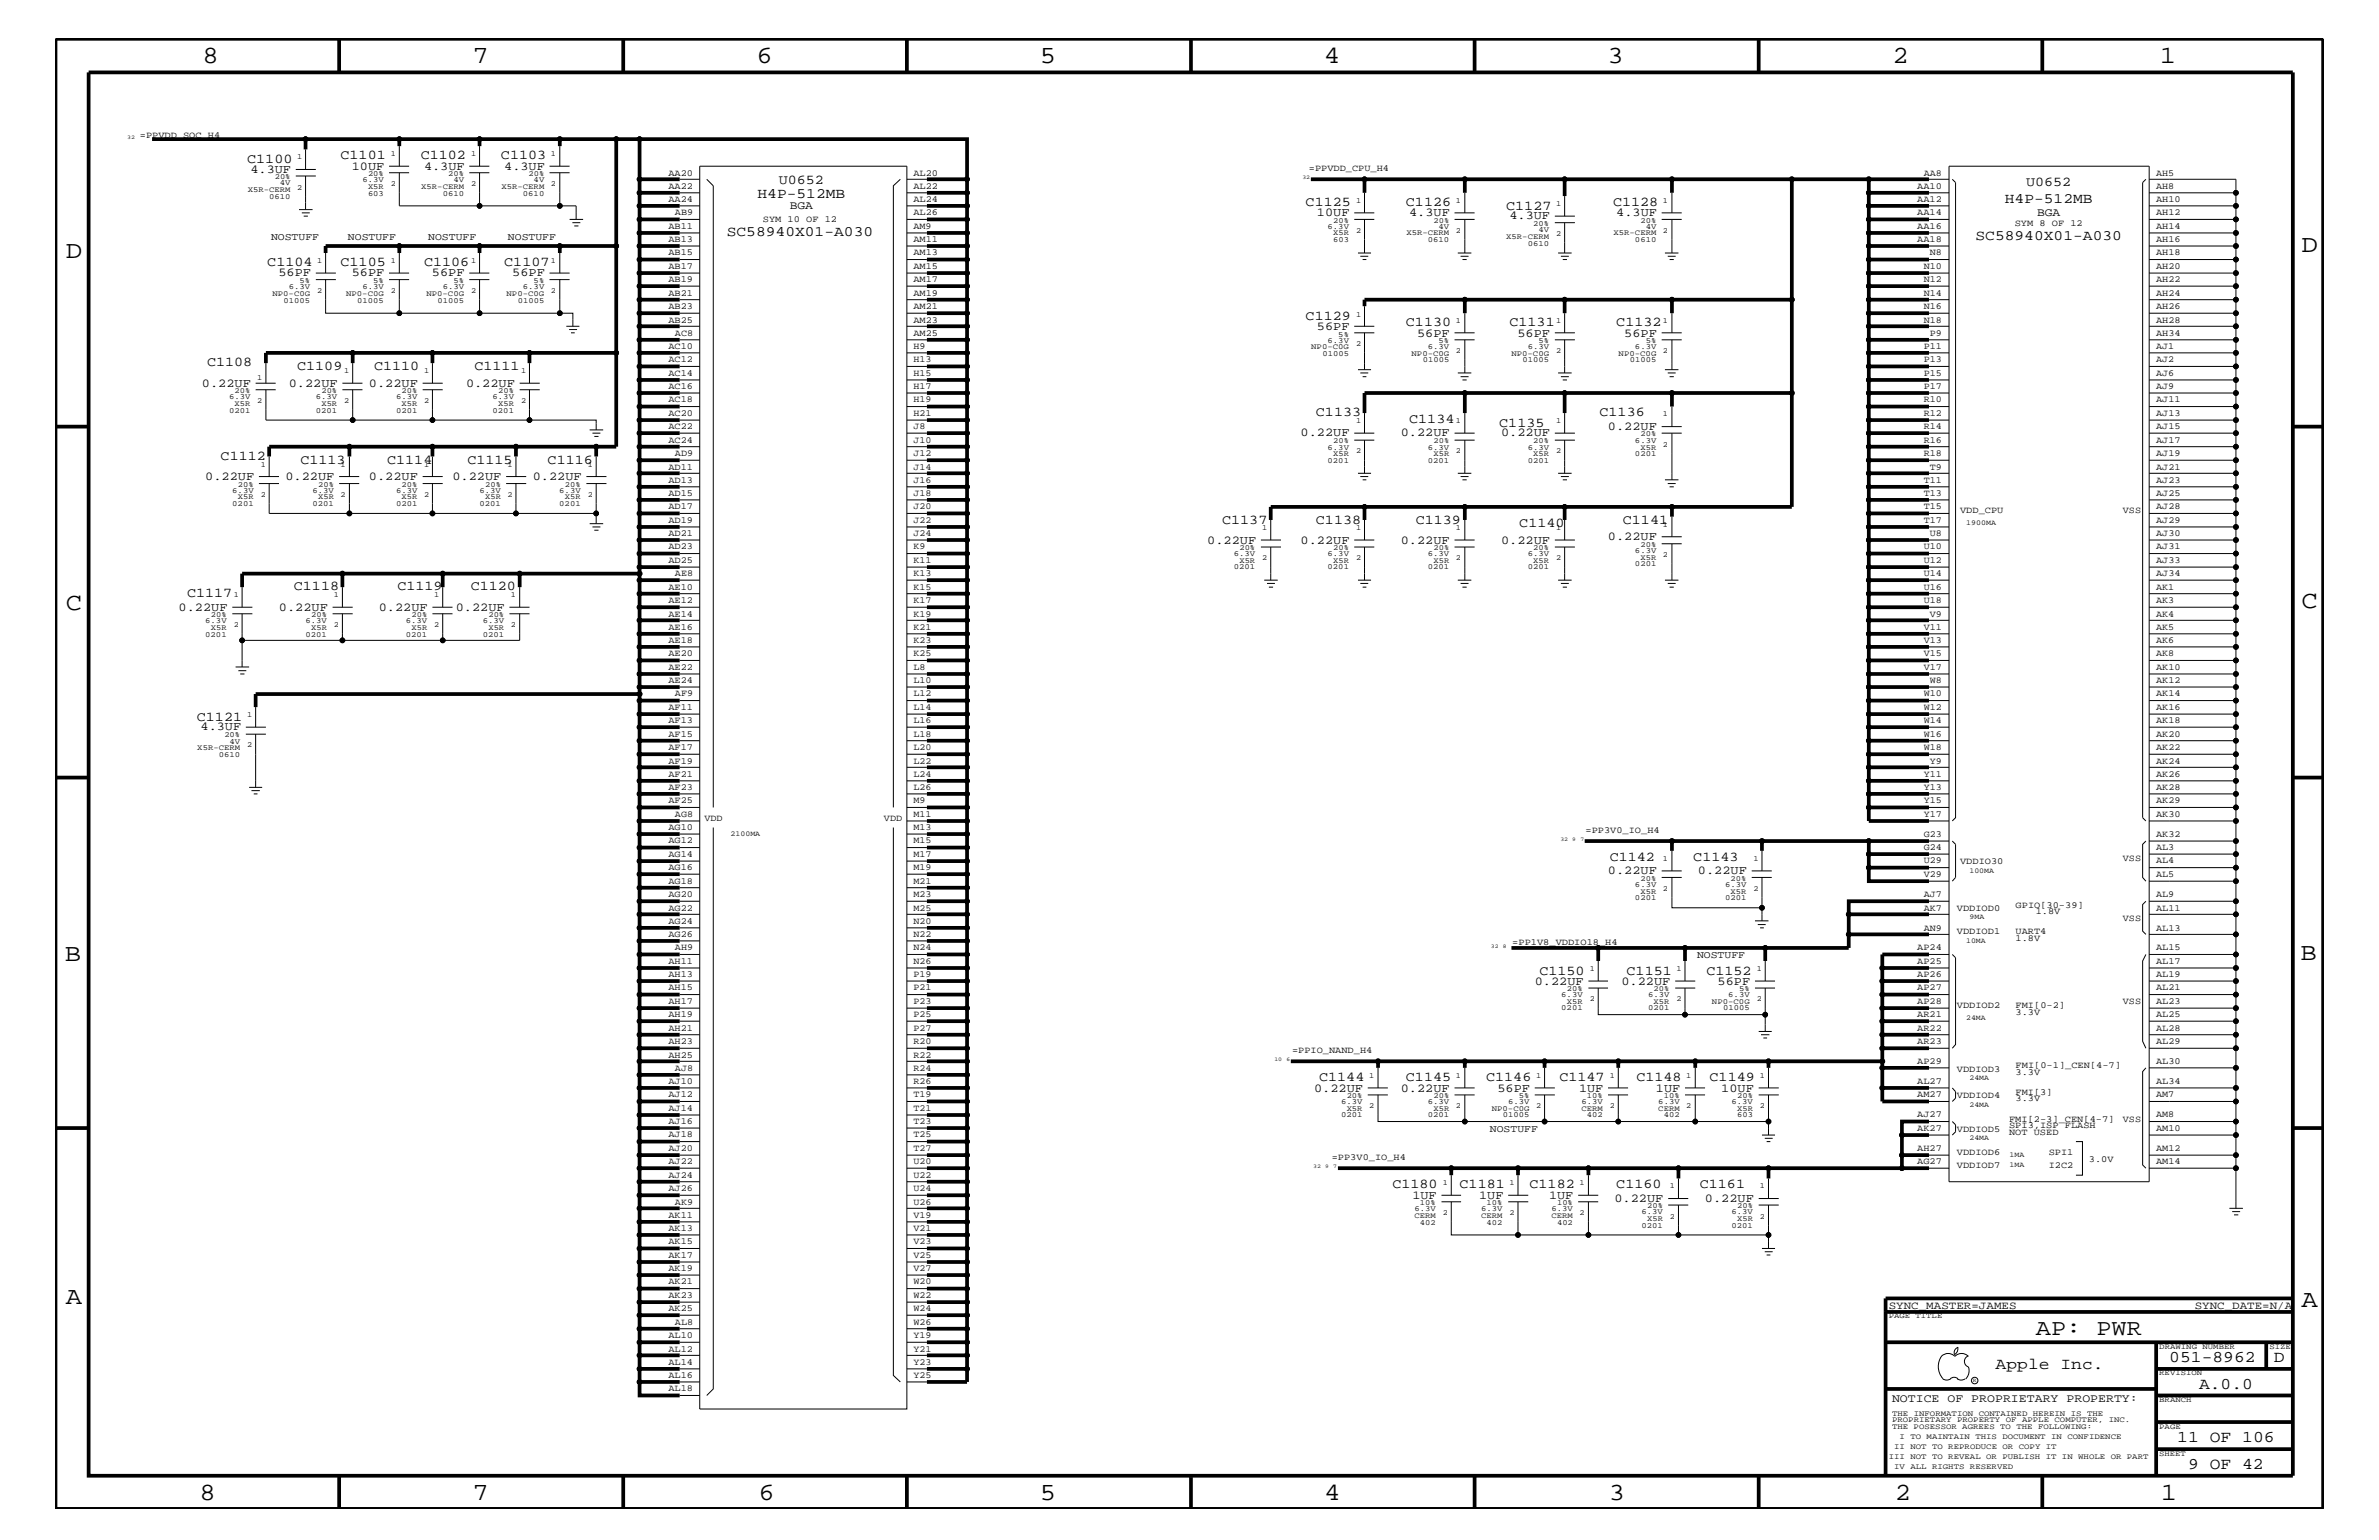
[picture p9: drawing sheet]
<svg xmlns="http://www.w3.org/2000/svg" width="432mm" height="279mm" viewBox="0 0 432 279" stroke-linecap="round" stroke-linejoin="round" font-family="sans-serif">
<defs><g id="words">
<g font-size="4.5">
<text x="36.7" y="11.5">8</text>
<text x="85.8" y="11.5">7</text>
<text x="137.3" y="11.5">6</text>
<text x="188.7" y="11.5">5</text>
<text x="240.3" y="11.5">4</text>
<text x="291.8" y="11.5">3</text>
<text x="343.5" y="11.5">2</text>
<text x="392" y="11.5">1</text>
<text x="11.9" y="46.8">D</text>
<text x="417.8" y="45.7">D</text>
<text x="11.9" y="110.6">C</text>
<text x="417.7" y="110.3">C</text>
<text x="11.8" y="174.3">B</text>
<text x="417.6" y="174.2">B</text>
<text x="11.9" y="236.7">A</text>
<text x="417.7" y="237.1">A</text>
<text x="36.2" y="272.1">8</text>
<text x="85.8" y="272.1">7</text>
<text x="137.7" y="272.1">6</text>
<text x="188.7" y="272.1">5</text>
<text x="240.4" y="272.1">4</text>
<text x="292" y="272.1">3</text>
<text x="343.9" y="272.1">2</text>
<text x="392.2" y="272.1">1</text>
</g>
<text font-size="4.1" x="369.5" y="242.3">AP: PWR</text>
<g font-size="3">
<text x="362.2" y="248.4">Apple Inc.</text>
<text x="393.7" y="247.1">051-8962</text>
<text x="399.2" y="252">A.0.0</text>
<text x="412.7" y="247.1">D</text>
<text x="395.2" y="261.6">11 OF 106</text>
<text x="397.2" y="266.6">9 OF 42</text>
</g>
<g font-size="2.6">
<text x="137.5" y="35.9">H4P-512MB</text>
<text x="363.9" y="36.8">H4P-512MB</text>
<text x="131.9" y="42.9">SC58940X01-A030</text>
<text x="358.6" y="43.5">SC58940X01-A030</text>
</g>
<g font-size="2.5">
<text x="44.9" y="29.5">C1100</text>
<text x="61.8" y="28.9">C1101</text>
<text x="76.4" y="28.9">C1102</text>
<text x="90.9" y="28.9">C1103</text>
<text x="141.4" y="33.5">U0652</text>
<text x="367.7" y="33.7">U0652</text>
<text x="237" y="37.4">C1125</text>
<text x="255.2" y="37.4">C1126</text>
<text x="273.4" y="38">C1127</text>
<text x="292.8" y="37.4">C1128</text>
<text x="48.5" y="48.3">C1104</text>
<text x="61.8" y="48.3">C1105</text>
<text x="77" y="48.3">C1106</text>
<text x="91.5" y="48.3">C1107</text>
<text x="237" y="58">C1129</text>
<text x="255.2" y="59.2">C1130</text>
<text x="274" y="59.2">C1131</text>
<text x="293.4" y="59.2">C1132</text>
<text x="37.6" y="66.5">C1108</text>
<text x="53.9" y="67.1">C1109</text>
<text x="67.9" y="67.1">C1110</text>
<text x="86.1" y="67.1">C1111</text>
<text x="238.8" y="75.6">C1133</text>
<text x="255.8" y="76.8">C1134</text>
<text x="272.1" y="77.4">C1135</text>
<text x="290.3" y="75.6">C1136</text>
<text x="40" y="83.5">C1112</text>
<text x="54.5" y="84.1">C1113</text>
<text x="70.3" y="84.1">C1114</text>
<text x="84.8" y="84.1">C1115</text>
<text x="99.4" y="84.1">C1116</text>
<text x="221.8" y="95">C1137</text>
<text x="238.8" y="95">C1138</text>
<text x="257" y="95">C1139</text>
<text x="275.8" y="95.6">C1140</text>
<text x="294.6" y="95">C1141</text>
<text x="53.3" y="107.1">C1118</text>
<text x="72.1" y="107.1">C1119</text>
<text x="85.4" y="107.1">C1120</text>
<text x="34" y="108.3">C1117</text>
<text x="35.7" y="130.8">C1121</text>
<text x="292.2" y="156.2">C1142</text>
<text x="307.3" y="156.2">C1143</text>
<text x="279.4" y="176.8">C1150</text>
<text x="295.2" y="176.8">C1151</text>
<text x="309.7" y="176.8">C1152</text>
<text x="239.4" y="196.2">C1144</text>
<text x="255.2" y="196.2">C1145</text>
<text x="269.7" y="196.2">C1146</text>
<text x="283" y="196.2">C1147</text>
<text x="297" y="196.2">C1148</text>
<text x="310.3" y="196.2">C1149</text>
<text x="252.7" y="215.6">C1180</text>
<text x="264.9" y="215.6">C1181</text>
<text x="277.6" y="215.6">C1182</text>
<text x="293.4" y="215.6">C1160</text>
<text x="308.5" y="215.6">C1161</text>
</g>
<g font-size="2.2">
<text x="45.5" y="31.4">4.3UF</text>
<text x="63.8" y="30.8">10UF</text>
<text x="77" y="30.8">4.3UF</text>
<text x="91.5" y="30.8">4.3UF</text>
<text x="239" y="39.2">10UF</text>
<text x="255.8" y="39.2">4.3UF</text>
<text x="274" y="39.8">4.3UF</text>
<text x="293.4" y="39.2">4.3UF</text>
<text x="50.5" y="50.2">56PF</text>
<text x="63.8" y="50.2">56PF</text>
<text x="78.4" y="50.2">56PF</text>
<text x="93" y="50.2">56PF</text>
<text x="239" y="59.8">56PF</text>
<text x="257.2" y="61.1">56PF</text>
<text x="275.4" y="61.1">56PF</text>
<text x="294.8" y="61.1">56PF</text>
<text x="36.7" y="70.1">0.22UF</text>
<text x="52.4" y="70.1">0.22UF</text>
<text x="67" y="70.1">0.22UF</text>
<text x="84.6" y="70.1">0.22UF</text>
<text x="236.1" y="79.2">0.22UF</text>
<text x="254.3" y="79.2">0.22UF</text>
<text x="272.5" y="79.2">0.22UF</text>
<text x="291.8" y="78">0.22UF</text>
<text x="37.3" y="87.1">0.22UF</text>
<text x="51.8" y="87.1">0.22UF</text>
<text x="67" y="87.1">0.22UF</text>
<text x="82.1" y="87.1">0.22UF</text>
<text x="96.7" y="87.1">0.22UF</text>
<text x="219.1" y="98.7">0.22UF</text>
<text x="236.1" y="98.7">0.22UF</text>
<text x="254.3" y="98.7">0.22UF</text>
<text x="272.5" y="98.7">0.22UF</text>
<text x="291.8" y="98">0.22UF</text>
<text x="32.4" y="110.8">0.22UF</text>
<text x="50.6" y="110.8">0.22UF</text>
<text x="68.7" y="110.8">0.22UF</text>
<text x="82.7" y="110.8">0.22UF</text>
<text x="36.4" y="132.5">4.3UF</text>
<text x="291.8" y="158.6">0.22UF</text>
<text x="308.2" y="158.6">0.22UF</text>
<text x="278.6" y="178.7">0.22UF</text>
<text x="294.3" y="178.7">0.22UF</text>
<text x="311.7" y="178.7">56PF</text>
<text x="238.5" y="198.1">0.22UF</text>
<text x="254.3" y="198.1">0.22UF</text>
<text x="271.8" y="198.1">56PF</text>
<text x="286.6" y="198.1">1UF</text>
<text x="300.6" y="198.1">1UF</text>
<text x="312.4" y="198.1">10UF</text>
<text x="256.4" y="217.5">1UF</text>
<text x="268.5" y="217.5">1UF</text>
<text x="281.2" y="217.5">1UF</text>
<text x="293" y="218">0.22UF</text>
<text x="309.5" y="218">0.22UF</text>
</g>
<g font-size="2.1">
<text x="143.3" y="38">BGA</text>
<text x="369.7" y="39.2">BGA</text>
<text x="343.4" y="254.4">NOTICE OF PROPRIETARY PROPERTY:</text>
</g>
<g font-size="2">
<text x="342.8" y="237.4">SYNC_MASTER=JAMES</text>
<text x="398.4" y="237.4">SYNC_DATE=N/A</text>
</g>
<g font-size="1.9">
<text x="49.2" y="43.5">NOSTUFF</text>
<text x="63.2" y="43.5">NOSTUFF</text>
<text x="77.7" y="43.5">NOSTUFF</text>
<text x="92.2" y="43.5">NOSTUFF</text>
<text x="308" y="173.8">NOSTUFF</text>
<text x="270.4" y="205.3">NOSTUFF</text>
</g>
<g font-size="1.7">
<text x="25.4" y="25">=PPVDD_SOC_H4</text>
<text x="121.3" y="31.9">AA20</text>
<text x="121.3" y="34.2">AA22</text>
<text x="165.8" y="31.9">AL20</text>
<text x="165.8" y="34.2">AL22</text>
<text x="237.6" y="31.1">=PPVDD_CPU_H4</text>
<text x="348" y="34.2">AA10</text>
<text x="349.2" y="31.9">AA8</text>
<text x="391.3" y="31.9">AH5</text>
<text x="391.3" y="34.2">AH8</text>
<text x="121.3" y="36.7">AA24</text>
<text x="121.3" y="41.5">AB11</text>
<text x="122.5" y="39.1">AB9</text>
<text x="138.5" y="40.3">SYM 10 OF 12</text>
<text x="165.8" y="36.7">AL24</text>
<text x="165.8" y="39.1">AL26</text>
<text x="165.8" y="41.5">AM9</text>
<text x="348" y="36.7">AA12</text>
<text x="348" y="39.1">AA14</text>
<text x="348" y="41.5">AA16</text>
<text x="365.7" y="41">SYM 8 OF 12</text>
<text x="391.3" y="36.7">AH10</text>
<text x="391.3" y="39.1">AH12</text>
<text x="391.3" y="41.5">AH14</text>
<text x="121.3" y="44">AB13</text>
<text x="121.3" y="46.3">AB15</text>
<text x="165.8" y="44">AM11</text>
<text x="165.8" y="46.3">AM13</text>
<text x="348" y="44">AA18</text>
<text x="350.3" y="46.3">N8</text>
<text x="391.3" y="44">AH16</text>
<text x="391.3" y="46.3">AH18</text>
<text x="121.3" y="48.8">AB17</text>
<text x="121.3" y="51.3">AB19</text>
<text x="121.3" y="53.6">AB21</text>
<text x="165.8" y="51.3">AM17</text>
<text x="165.8" y="53.6">AM19</text>
<text x="165.8" y="48.8">AM15</text>
<text x="349.2" y="48.8">N10</text>
<text x="349.2" y="51.3">N12</text>
<text x="349.2" y="53.6">N14</text>
<text x="391.3" y="48.8">AH20</text>
<text x="391.3" y="51.3">AH22</text>
<text x="391.3" y="53.6">AH24</text>
<text x="121.3" y="56.1">AB23</text>
<text x="121.3" y="58.5">AB25</text>
<text x="165.8" y="56.1">AM21</text>
<text x="165.8" y="58.5">AM23</text>
<text x="349.2" y="56.1">N16</text>
<text x="349.2" y="58.5">N18</text>
<text x="391.3" y="56.1">AH26</text>
<text x="391.3" y="58.5">AH28</text>
<text x="121.3" y="63.4">AC10</text>
<text x="121.3" y="65.7">AC12</text>
<text x="122.5" y="60.9">AC8</text>
<text x="165.8" y="60.9">AM25</text>
<text x="165.8" y="63.4">H9</text>
<text x="165.8" y="65.7">H13</text>
<text x="349.2" y="63.4">P11</text>
<text x="349.2" y="65.7">P13</text>
<text x="350.3" y="60.9">P9</text>
<text x="391.3" y="60.9">AH34</text>
<text x="391.3" y="63.4">AJ1</text>
<text x="391.3" y="65.7">AJ2</text>
<text x="121.3" y="68.2">AC14</text>
<text x="121.3" y="70.6">AC16</text>
<text x="165.8" y="68.2">H15</text>
<text x="165.8" y="70.6">H17</text>
<text x="349.2" y="68.2">P15</text>
<text x="349.2" y="70.6">P17</text>
<text x="391.3" y="68.2">AJ6</text>
<text x="391.3" y="70.6">AJ9</text>
<text x="121.3" y="73">AC18</text>
<text x="121.3" y="75.5">AC20</text>
<text x="121.3" y="77.9">AC22</text>
<text x="165.8" y="73">H19</text>
<text x="165.8" y="75.5">H21</text>
<text x="165.8" y="77.9">J8</text>
<text x="349.2" y="73">R10</text>
<text x="349.2" y="75.5">R12</text>
<text x="349.2" y="77.9">R14</text>
<text x="391.3" y="73">AJ11</text>
<text x="391.3" y="75.5">AJ13</text>
<text x="391.3" y="77.9">AJ15</text>
<text x="121.3" y="80.3">AC24</text>
<text x="122.5" y="82.7">AD9</text>
<text x="165.8" y="80.3">J10</text>
<text x="165.8" y="82.7">J12</text>
<text x="349.2" y="80.3">R16</text>
<text x="349.2" y="82.7">R18</text>
<text x="391.3" y="80.3">AJ17</text>
<text x="391.3" y="82.7">AJ19</text>
<text x="121.3" y="85.2">AD11</text>
<text x="121.3" y="87.6">AD13</text>
<text x="165.8" y="85.2">J14</text>
<text x="165.8" y="87.6">J16</text>
<text x="349.2" y="87.6">T11</text>
<text x="350.3" y="85.2">T9</text>
<text x="391.3" y="85.2">AJ21</text>
<text x="391.3" y="87.6">AJ23</text>
<text x="121.3" y="90">AD15</text>
<text x="121.3" y="92.4">AD17</text>
<text x="121.3" y="94.9">AD19</text>
<text x="165.8" y="90">J18</text>
<text x="165.8" y="92.4">J20</text>
<text x="165.8" y="94.9">J22</text>
<text x="349.2" y="90">T13</text>
<text x="349.2" y="92.4">T15</text>
<text x="349.2" y="94.9">T17</text>
<text x="355.8" y="93.2">VDD_CPU</text>
<text x="385.3" y="93.2">VSS</text>
<text x="391.3" y="90">AJ25</text>
<text x="391.3" y="92.4">AJ28</text>
<text x="391.3" y="94.9">AJ29</text>
<text x="121.3" y="97.3">AD21</text>
<text x="121.3" y="99.7">AD23</text>
<text x="165.8" y="97.3">J24</text>
<text x="165.8" y="99.7">K9</text>
<text x="349.2" y="99.7">U10</text>
<text x="350.3" y="97.3">U8</text>
<text x="391.3" y="97.3">AJ30</text>
<text x="391.3" y="99.7">AJ31</text>
<text x="121.3" y="102.1">AD25</text>
<text x="121.3" y="107">AE10</text>
<text x="122.5" y="104.6">AE8</text>
<text x="165.8" y="102.1">K11</text>
<text x="165.8" y="104.6">K13</text>
<text x="165.8" y="107">K15</text>
<text x="349.2" y="102.1">U12</text>
<text x="349.2" y="104.6">U14</text>
<text x="349.2" y="107">U16</text>
<text x="391.3" y="102.1">AJ33</text>
<text x="391.3" y="104.6">AJ34</text>
<text x="391.3" y="107">AK1</text>
<text x="121.3" y="109.4">AE12</text>
<text x="121.3" y="111.9">AE14</text>
<text x="165.8" y="109.4">K17</text>
<text x="165.8" y="111.9">K19</text>
<text x="349.2" y="109.4">U18</text>
<text x="350.3" y="111.9">V9</text>
<text x="391.3" y="109.4">AK3</text>
<text x="391.3" y="111.9">AK4</text>
<text x="121.3" y="114.2">AE16</text>
<text x="121.3" y="116.7">AE18</text>
<text x="121.3" y="119.1">AE20</text>
<text x="165.8" y="114.2">K21</text>
<text x="165.8" y="116.7">K23</text>
<text x="165.8" y="119.1">K25</text>
<text x="349.2" y="114.2">V11</text>
<text x="349.2" y="116.7">V13</text>
<text x="349.2" y="119.1">V15</text>
<text x="391.3" y="114.2">AK5</text>
<text x="391.3" y="116.7">AK6</text>
<text x="391.3" y="119.1">AK8</text>
<text x="121.3" y="121.5">AE22</text>
<text x="121.3" y="124">AE24</text>
<text x="165.8" y="121.5">L8</text>
<text x="165.8" y="124">L10</text>
<text x="349.2" y="121.5">V17</text>
<text x="350.3" y="124">W8</text>
<text x="391.3" y="121.5">AK10</text>
<text x="391.3" y="124">AK12</text>
<text x="121.3" y="128.8">AF11</text>
<text x="121.3" y="131.3">AF13</text>
<text x="122.5" y="126.4">AF9</text>
<text x="165.8" y="126.4">L12</text>
<text x="165.8" y="128.8">L14</text>
<text x="165.8" y="131.3">L16</text>
<text x="349.2" y="126.4">W10</text>
<text x="349.2" y="128.8">W12</text>
<text x="349.2" y="131.3">W14</text>
<text x="391.3" y="126.4">AK14</text>
<text x="391.3" y="128.8">AK16</text>
<text x="391.3" y="131.3">AK18</text>
<text x="121.3" y="133.6">AF15</text>
<text x="121.3" y="136.1">AF17</text>
<text x="165.8" y="133.6">L18</text>
<text x="165.8" y="136.1">L20</text>
<text x="349.2" y="133.6">W16</text>
<text x="349.2" y="136.1">W18</text>
<text x="391.3" y="133.6">AK20</text>
<text x="391.3" y="136.1">AK22</text>
<text x="121.3" y="138.5">AF19</text>
<text x="121.3" y="140.9">AF21</text>
<text x="121.3" y="143.4">AF23</text>
<text x="165.8" y="138.5">L22</text>
<text x="165.8" y="140.9">L24</text>
<text x="165.8" y="143.4">L26</text>
<text x="349.2" y="140.9">Y11</text>
<text x="349.2" y="143.4">Y13</text>
<text x="350.3" y="138.5">Y9</text>
<text x="391.3" y="138.5">AK24</text>
<text x="391.3" y="140.9">AK26</text>
<text x="391.3" y="143.4">AK28</text>
<text x="121.3" y="145.7">AF25</text>
<text x="122.5" y="148.2">AG8</text>
<text x="127.8" y="149">VDD</text>
<text x="160.4" y="149">VDD</text>
<text x="165.8" y="145.7">M9</text>
<text x="165.8" y="148.2">M11</text>
<text x="349.2" y="145.7">Y15</text>
<text x="349.2" y="148.2">Y17</text>
<text x="391.3" y="145.7">AK29</text>
<text x="391.3" y="148.2">AK30</text>
<text x="121.3" y="150.7">AG10</text>
<text x="121.3" y="153">AG12</text>
<text x="121.3" y="155.5">AG14</text>
<text x="165.8" y="150.7">M13</text>
<text x="165.8" y="153">M15</text>
<text x="165.8" y="155.5">M17</text>
<text x="287.8" y="151.1">=PP3V0_IO_H4</text>
<text x="349.2" y="151.8">G23</text>
<text x="349.2" y="154.3">G24</text>
<text x="391.3" y="151.8">AK32</text>
<text x="391.3" y="154.3">AL3</text>
<text x="121.3" y="157.9">AG16</text>
<text x="121.3" y="160.3">AG18</text>
<text x="165.8" y="157.9">M19</text>
<text x="165.8" y="160.3">M21</text>
<text x="349.2" y="156.7">U29</text>
<text x="349.2" y="159.1">V29</text>
<text x="355.8" y="156.8">VDDIO30</text>
<text x="385.3" y="156.2">VSS</text>
<text x="391.3" y="156.7">AL4</text>
<text x="391.3" y="159.1">AL5</text>
<text x="121.3" y="162.8">AG20</text>
<text x="121.3" y="165.2">AG22</text>
<text x="121.3" y="167.6">AG24</text>
<text x="165.8" y="162.8">M23</text>
<text x="165.8" y="165.2">M25</text>
<text x="165.8" y="167.6">N20</text>
<text x="349.2" y="162.8">AJ7</text>
<text x="349.2" y="165.2">AK7</text>
<text x="355.2" y="165.3">VDDIOD0</text>
<text x="365.8" y="164.7">GPIO[30-39]</text>
<text x="369.5" y="165.9">1.8V</text>
<text x="385.3" y="167.1">VSS</text>
<text x="391.3" y="165.2">AL11</text>
<text x="391.3" y="162.8">AL9</text>
<text x="121.3" y="170">AG26</text>
<text x="122.5" y="172.4">AH9</text>
<text x="165.8" y="170">N22</text>
<text x="165.8" y="172.4">N24</text>
<text x="274.5" y="171.4">=PP1V8_VDDIO18_H4</text>
<text x="348" y="172.4">AP24</text>
<text x="349.2" y="168.9">AN9</text>
<text x="355.2" y="169.5">VDDIOD1</text>
<text x="365.8" y="170.7">1.8V</text>
<text x="365.8" y="169.5">UART4</text>
<text x="391.3" y="168.9">AL13</text>
<text x="391.3" y="172.4">AL15</text>
<text x="121.3" y="174.9">AH11</text>
<text x="121.3" y="177.3">AH13</text>
<text x="121.3" y="179.7">AH15</text>
<text x="165.8" y="174.9">N26</text>
<text x="165.8" y="177.3">P19</text>
<text x="165.8" y="179.7">P21</text>
<text x="348" y="174.9">AP25</text>
<text x="348" y="177.3">AP26</text>
<text x="348" y="179.7">AP27</text>
<text x="391.3" y="174.9">AL17</text>
<text x="391.3" y="177.3">AL19</text>
<text x="391.3" y="179.7">AL21</text>
<text x="121.3" y="182.1">AH17</text>
<text x="121.3" y="184.6">AH19</text>
<text x="165.8" y="182.1">P23</text>
<text x="165.8" y="184.6">P25</text>
<text x="348" y="182.1">AP28</text>
<text x="348" y="184.6">AR21</text>
<text x="355.2" y="182.9">VDDIOD2</text>
<text x="365.8" y="184.1">3.3V</text>
<text x="365.8" y="182.9">FMI[0-2]</text>
<text x="385.3" y="182.2">VSS</text>
<text x="391.3" y="182.1">AL23</text>
<text x="391.3" y="184.6">AL25</text>
<text x="121.3" y="187">AH21</text>
<text x="121.3" y="189.4">AH23</text>
<text x="121.3" y="191.9">AH25</text>
<text x="165.8" y="187">P27</text>
<text x="165.8" y="189.4">R20</text>
<text x="165.8" y="191.9">R22</text>
<text x="234.5" y="191.1">=PPIO_NAND_H4</text>
<text x="348" y="187">AR22</text>
<text x="348" y="189.4">AR23</text>
<text x="391.3" y="187">AL28</text>
<text x="391.3" y="189.4">AL29</text>
<text x="121.3" y="196.7">AJ10</text>
<text x="122.5" y="194.3">AJ8</text>
<text x="165.8" y="194.3">R24</text>
<text x="165.8" y="196.7">R26</text>
<text x="348" y="193.1">AP29</text>
<text x="348" y="196.7">AL27</text>
<text x="355.2" y="194.4">VDDIOD3</text>
<text x="365.8" y="193.7">FMI[0-1]_CEN[4-7]</text>
<text x="365.8" y="195">3.3V</text>
<text x="391.3" y="193.1">AL30</text>
<text x="391.3" y="196.7">AL34</text>
<text x="121.3" y="199.1">AJ12</text>
<text x="121.3" y="201.5">AJ14</text>
<text x="121.3" y="204">AJ16</text>
<text x="165.8" y="199.1">T19</text>
<text x="165.8" y="201.5">T21</text>
<text x="165.8" y="204">T23</text>
<text x="348" y="199.1">AM27</text>
<text x="348" y="202.7">AJ27</text>
<text x="355.2" y="199.2">VDDIOD4</text>
<text x="364.7" y="203.5">FMI[2-3]_CEN[4-7]</text>
<text x="365.8" y="198.7">FMI[3]</text>
<text x="365.8" y="199.8">3.3V</text>
<text x="385.3" y="203.5">VSS</text>
<text x="391.3" y="199.1">AM7</text>
<text x="391.3" y="202.7">AM8</text>
<text x="121.3" y="206.4">AJ18</text>
<text x="121.3" y="208.8">AJ20</text>
<text x="165.8" y="206.4">T25</text>
<text x="165.8" y="208.8">T27</text>
<text x="348" y="205.2">AK27</text>
<text x="348" y="208.8">AH27</text>
<text x="355.2" y="205.3">VDDIOD5</text>
<text x="355.2" y="209.6">VDDIOD6</text>
<text x="364.7" y="204.7">SPI3,ISP FLASH</text>
<text x="364.7" y="205.9">NOT USED</text>
<text x="371.9" y="209.6">SPI1</text>
<text x="391.3" y="205.2">AM10</text>
<text x="391.3" y="208.8">AM12</text>
<text x="121.3" y="211.3">AJ22</text>
<text x="121.3" y="213.6">AJ24</text>
<text x="165.8" y="211.3">U20</text>
<text x="165.8" y="213.6">U22</text>
<text x="241.7" y="210.5">=PP3V0_IO_H4</text>
<text x="348" y="211.3">AG27</text>
<text x="355.2" y="211.9">VDDIOD7</text>
<text x="371.9" y="211.9">I2C2</text>
<text x="379.1" y="210.8">3.0V</text>
<text x="391.3" y="211.3">AM14</text>
<text x="121.3" y="216.1">AJ26</text>
<text x="121.3" y="220.9">AK11</text>
<text x="122.5" y="218.6">AK9</text>
<text x="165.8" y="216.1">U24</text>
<text x="165.8" y="218.6">U26</text>
<text x="165.8" y="220.9">V19</text>
<text x="121.3" y="223.4">AK13</text>
<text x="121.3" y="225.7">AK15</text>
<text x="165.8" y="223.4">V21</text>
<text x="165.8" y="225.7">V23</text>
<text x="121.3" y="228.2">AK17</text>
<text x="121.3" y="230.7">AK19</text>
<text x="121.3" y="233">AK21</text>
<text x="165.8" y="228.2">V25</text>
<text x="165.8" y="230.7">V27</text>
<text x="165.8" y="233">W20</text>
<text x="121.3" y="235.5">AK23</text>
<text x="121.3" y="237.9">AK25</text>
<text x="165.8" y="235.5">W22</text>
<text x="165.8" y="237.9">W24</text>
<text x="121.3" y="242.8">AL10</text>
<text x="121.3" y="245.2">AL12</text>
<text x="122.5" y="240.3">AL8</text>
<text x="165.8" y="240.3">W26</text>
<text x="165.8" y="242.8">Y19</text>
<text x="165.8" y="245.2">Y21</text>
<text x="121.3" y="247.6">AL14</text>
<text x="121.3" y="250">AL16</text>
<text x="165.8" y="247.6">Y23</text>
<text x="165.8" y="250">Y25</text>
<text x="121.3" y="252.4">AL18</text>
</g>
<g font-size="1.4">
<text x="53.9" y="28.9">1</text>
<text x="71" y="28.3">1</text>
<text x="85.5" y="28.3">1</text>
<text x="100" y="28.3">1</text>
<text x="45" y="34.8">X5R-CERM</text>
<text x="49.9" y="32.5">20%</text>
<text x="50.8" y="33.6">4V</text>
<text x="53.9" y="34.4">2</text>
<text x="65.8" y="33">6.3V</text>
<text x="66.8" y="31.9">20%</text>
<text x="66.8" y="34.2">X5R</text>
<text x="66.8" y="35.5">603</text>
<text x="71" y="33.7">2</text>
<text x="76.5" y="34.2">X5R-CERM</text>
<text x="80.3" y="35.5">0610</text>
<text x="81.4" y="31.9">20%</text>
<text x="82.3" y="33">4V</text>
<text x="85.5" y="33.7">2</text>
<text x="91" y="34.2">X5R-CERM</text>
<text x="94.9" y="35.5">0610</text>
<text x="95.9" y="31.9">20%</text>
<text x="96.9" y="33">4V</text>
<text x="100" y="33.7">2</text>
<text x="48.9" y="36.1">0610</text>
<text x="241" y="41.5">6.3V</text>
<text x="242" y="40.4">20%</text>
<text x="246.1" y="36.8">1</text>
<text x="260.2" y="40.4">20%</text>
<text x="261.1" y="41.5">4V</text>
<text x="264.2" y="36.8">1</text>
<text x="278.3" y="41">20%</text>
<text x="282.4" y="37.4">1</text>
<text x="297.8" y="40.4">20%</text>
<text x="298.7" y="41.5">4V</text>
<text x="301.8" y="36.8">1</text>
<text x="57.6" y="47.7">1</text>
<text x="71" y="47.7">1</text>
<text x="85.5" y="47.7">1</text>
<text x="100" y="47.7">1</text>
<text x="242" y="42.7">X5R</text>
<text x="242" y="44">603</text>
<text x="246.1" y="42.3">2</text>
<text x="255.3" y="42.7">X5R-CERM</text>
<text x="259.2" y="44">0610</text>
<text x="264.2" y="42.3">2</text>
<text x="273.4" y="43.4">X5R-CERM</text>
<text x="277.3" y="44.6">0610</text>
<text x="279.2" y="42.1">4V</text>
<text x="282.4" y="42.9">2</text>
<text x="292.9" y="42.7">X5R-CERM</text>
<text x="296.8" y="44">0610</text>
<text x="301.8" y="42.3">2</text>
<text x="49.4" y="53.6">NP0-C0G</text>
<text x="52.4" y="52.4">6.3V</text>
<text x="54.4" y="51.3">5%</text>
<text x="57.6" y="53.2">2</text>
<text x="62.8" y="53.6">NP0-C0G</text>
<text x="65.8" y="52.4">6.3V</text>
<text x="67.7" y="51.3">5%</text>
<text x="71" y="53.2">2</text>
<text x="77.4" y="53.6">NP0-C0G</text>
<text x="80.3" y="52.4">6.3V</text>
<text x="82.3" y="51.3">5%</text>
<text x="85.5" y="53.2">2</text>
<text x="91.9" y="53.6">NP0-C0G</text>
<text x="94.9" y="52.4">6.3V</text>
<text x="96.9" y="51.3">5%</text>
<text x="100" y="53.2">2</text>
<text x="51.5" y="54.9">01005</text>
<text x="64.9" y="54.9">01005</text>
<text x="79.4" y="54.9">01005</text>
<text x="94" y="54.9">01005</text>
<text x="246.1" y="57.4">1</text>
<text x="264.2" y="58.6">1</text>
<text x="282.4" y="58.6">1</text>
<text x="301.8" y="58.6">1</text>
<text x="238" y="63.4">NP0-C0G</text>
<text x="240" y="64.5">01005</text>
<text x="241" y="62.2">6.3V</text>
<text x="242.9" y="61.1">5%</text>
<text x="246.1" y="62.9">2</text>
<text x="256.2" y="64.5">NP0-C0G</text>
<text x="258.2" y="65.7">01005</text>
<text x="259.2" y="63.4">6.3V</text>
<text x="261.1" y="62.3">5%</text>
<text x="264.2" y="64">2</text>
<text x="274.3" y="64.5">NP0-C0G</text>
<text x="276.4" y="65.7">01005</text>
<text x="277.3" y="63.4">6.3V</text>
<text x="279.2" y="62.3">5%</text>
<text x="282.4" y="64">2</text>
<text x="293.8" y="64.5">NP0-C0G</text>
<text x="295.8" y="65.7">01005</text>
<text x="296.8" y="63.4">6.3V</text>
<text x="298.7" y="62.3">5%</text>
<text x="301.8" y="64">2</text>
<text x="42.6" y="71.3">20%</text>
<text x="46.7" y="68.9">1</text>
<text x="58.3" y="71.3">20%</text>
<text x="62.5" y="67.7">1</text>
<text x="72.9" y="71.3">20%</text>
<text x="77" y="67.7">1</text>
<text x="90.4" y="71.3">20%</text>
<text x="94.6" y="67.7">1</text>
<text x="41.6" y="74.9">0201</text>
<text x="41.6" y="72.4">6.3V</text>
<text x="42.6" y="73.7">X5R</text>
<text x="46.7" y="73.2">2</text>
<text x="57.3" y="74.9">0201</text>
<text x="57.3" y="72.4">6.3V</text>
<text x="58.3" y="73.7">X5R</text>
<text x="62.5" y="73.2">2</text>
<text x="71.9" y="74.9">0201</text>
<text x="71.9" y="72.4">6.3V</text>
<text x="72.9" y="73.7">X5R</text>
<text x="77" y="73.2">2</text>
<text x="89.4" y="74.9">0201</text>
<text x="89.4" y="72.4">6.3V</text>
<text x="90.4" y="73.7">X5R</text>
<text x="94.6" y="73.2">2</text>
<text x="246.1" y="76.8">1</text>
<text x="264.2" y="76.8">1</text>
<text x="282.4" y="76.8">1</text>
<text x="301.8" y="75.6">1</text>
<text x="241" y="83.9">0201</text>
<text x="241" y="81.6">6.3V</text>
<text x="242" y="80.5">20%</text>
<text x="242" y="82.7">X5R</text>
<text x="246.1" y="82.2">2</text>
<text x="259.2" y="83.9">0201</text>
<text x="259.2" y="81.6">6.3V</text>
<text x="260.2" y="80.5">20%</text>
<text x="260.2" y="82.7">X5R</text>
<text x="264.2" y="82.2">2</text>
<text x="277.3" y="83.9">0201</text>
<text x="277.3" y="81.6">6.3V</text>
<text x="278.3" y="80.5">20%</text>
<text x="278.3" y="82.7">X5R</text>
<text x="282.4" y="82.2">2</text>
<text x="296.8" y="82.7">0201</text>
<text x="296.8" y="80.3">6.3V</text>
<text x="297.8" y="79.2">20%</text>
<text x="297.8" y="81.6">X5R</text>
<text x="301.8" y="81.1">2</text>
<text x="42.2" y="89.4">6.3V</text>
<text x="43.2" y="88.3">20%</text>
<text x="47.3" y="84.7">1</text>
<text x="56.7" y="89.4">6.3V</text>
<text x="57.7" y="88.3">20%</text>
<text x="61.8" y="84.7">1</text>
<text x="71.9" y="89.4">6.3V</text>
<text x="72.9" y="88.3">20%</text>
<text x="77" y="84.7">1</text>
<text x="87" y="89.4">6.3V</text>
<text x="88.1" y="88.3">20%</text>
<text x="92.1" y="84.7">1</text>
<text x="101.5" y="89.4">6.3V</text>
<text x="102.5" y="88.3">20%</text>
<text x="106.7" y="84.7">1</text>
<text x="42.2" y="91.8">0201</text>
<text x="43.2" y="90.6">X5R</text>
<text x="47.3" y="90.1">2</text>
<text x="56.7" y="91.8">0201</text>
<text x="57.7" y="90.6">X5R</text>
<text x="61.8" y="90.1">2</text>
<text x="71.9" y="91.8">0201</text>
<text x="72.9" y="90.6">X5R</text>
<text x="77" y="90.1">2</text>
<text x="87" y="91.8">0201</text>
<text x="88.1" y="90.6">X5R</text>
<text x="92.1" y="90.1">2</text>
<text x="101.5" y="91.8">0201</text>
<text x="102.5" y="90.6">X5R</text>
<text x="106.7" y="90.1">2</text>
<text x="301.8" y="95.6">1</text>
<text x="356.9" y="95.3">1900MA</text>
<text x="223.9" y="101">6.3V</text>
<text x="225" y="99.9">20%</text>
<text x="229.1" y="96.2">1</text>
<text x="229.1" y="101.6">2</text>
<text x="241" y="101">6.3V</text>
<text x="242" y="99.9">20%</text>
<text x="246.1" y="96.2">1</text>
<text x="246.1" y="101.6">2</text>
<text x="259.2" y="101">6.3V</text>
<text x="260.2" y="99.9">20%</text>
<text x="264.2" y="96.2">1</text>
<text x="264.2" y="101.6">2</text>
<text x="277.3" y="101">6.3V</text>
<text x="278.3" y="99.9">20%</text>
<text x="282.4" y="96.2">1</text>
<text x="282.4" y="101.6">2</text>
<text x="296.8" y="100.4">6.3V</text>
<text x="297.8" y="99.3">20%</text>
<text x="297.8" y="101.5">X5R</text>
<text x="301.8" y="101">2</text>
<text x="223.9" y="103.3">0201</text>
<text x="225" y="102.1">X5R</text>
<text x="241" y="103.3">0201</text>
<text x="242" y="102.1">X5R</text>
<text x="259.2" y="103.3">0201</text>
<text x="260.2" y="102.1">X5R</text>
<text x="277.3" y="103.3">0201</text>
<text x="278.3" y="102.1">X5R</text>
<text x="296.8" y="102.7">0201</text>
<text x="37.3" y="113.1">6.3V</text>
<text x="38.3" y="112">20%</text>
<text x="42.4" y="108.3">1</text>
<text x="42.4" y="113.7">2</text>
<text x="55.5" y="113.1">6.3V</text>
<text x="56.5" y="112">20%</text>
<text x="60.6" y="108.3">1</text>
<text x="60.6" y="113.7">2</text>
<text x="73.7" y="113.1">6.3V</text>
<text x="74.7" y="112">20%</text>
<text x="78.8" y="108.3">1</text>
<text x="78.8" y="113.7">2</text>
<text x="87.6" y="113.1">6.3V</text>
<text x="88.6" y="112">20%</text>
<text x="92.7" y="108.3">1</text>
<text x="92.7" y="113.7">2</text>
<text x="37.3" y="115.5">0201</text>
<text x="38.3" y="114.2">X5R</text>
<text x="55.5" y="115.5">0201</text>
<text x="56.5" y="114.2">X5R</text>
<text x="73.7" y="115.5">0201</text>
<text x="74.7" y="114.2">X5R</text>
<text x="87.6" y="115.5">0201</text>
<text x="88.6" y="114.2">X5R</text>
<text x="44.9" y="130.2">1</text>
<text x="35.8" y="136.1">X5R-CERM</text>
<text x="39.7" y="137.3">0610</text>
<text x="40.7" y="133.8">20%</text>
<text x="41.7" y="134.9">4V</text>
<text x="44.9" y="135.6">2</text>
<text x="132.6" y="151.7">2100MA</text>
<text x="296.8" y="160.9">6.3V</text>
<text x="297.8" y="159.9">20%</text>
<text x="301.8" y="156.2">1</text>
<text x="301.8" y="161.7">2</text>
<text x="313.1" y="160.9">6.3V</text>
<text x="314.1" y="159.9">20%</text>
<text x="318.3" y="156.2">1</text>
<text x="318.3" y="161.7">2</text>
<text x="357.5" y="158.4">100MA</text>
<text x="296.8" y="163.4">0201</text>
<text x="297.8" y="162.2">X5R</text>
<text x="313.1" y="163.4">0201</text>
<text x="314.1" y="162.2">X5R</text>
<text x="357.5" y="166.8">9MA</text>
<text x="356.9" y="171.1">10MA</text>
<text x="284.4" y="179.9">20%</text>
<text x="288.5" y="176.2">1</text>
<text x="300.1" y="179.9">20%</text>
<text x="304.3" y="176.2">1</text>
<text x="315.6" y="179.9">5%</text>
<text x="318.9" y="176.2">1</text>
<text x="283.4" y="183.3">0201</text>
<text x="283.4" y="181">6.3V</text>
<text x="284.4" y="182.1">X5R</text>
<text x="288.5" y="181.6">2</text>
<text x="299.1" y="183.3">0201</text>
<text x="299.1" y="181">6.3V</text>
<text x="300.1" y="182.1">X5R</text>
<text x="304.3" y="181.6">2</text>
<text x="310.7" y="182.1">NP0-C0G</text>
<text x="312.8" y="183.3">01005</text>
<text x="313.7" y="181">6.3V</text>
<text x="318.9" y="181.6">2</text>
<text x="356.9" y="185">24MA</text>
<text x="248.5" y="195.6">1</text>
<text x="264.2" y="195.6">1</text>
<text x="278.8" y="195.6">1</text>
<text x="292.2" y="195.6">1</text>
<text x="306.1" y="195.6">1</text>
<text x="319.4" y="195.6">1</text>
<text x="357.5" y="195.9">24MA</text>
<text x="243.4" y="202.7">0201</text>
<text x="243.4" y="200.3">6.3V</text>
<text x="244.4" y="199.2">20%</text>
<text x="244.4" y="201.5">X5R</text>
<text x="248.5" y="201">2</text>
<text x="259.2" y="202.7">0201</text>
<text x="259.2" y="200.3">6.3V</text>
<text x="260.2" y="199.2">20%</text>
<text x="260.2" y="201.5">X5R</text>
<text x="264.2" y="201">2</text>
<text x="270.8" y="201.5">NP0-C0G</text>
<text x="272.8" y="202.7">01005</text>
<text x="273.7" y="200.3">6.3V</text>
<text x="275.7" y="199.2">5%</text>
<text x="278.8" y="201">2</text>
<text x="287" y="200.3">6.3V</text>
<text x="287" y="201.5">CERM</text>
<text x="288" y="202.7">402</text>
<text x="288" y="199.2">10%</text>
<text x="292.2" y="201">2</text>
<text x="301" y="201.5">CERM</text>
<text x="301" y="200.3">6.3V</text>
<text x="302" y="202.7">402</text>
<text x="302" y="199.2">10%</text>
<text x="306.1" y="201">2</text>
<text x="314.3" y="200.3">6.3V</text>
<text x="315.3" y="199.2">20%</text>
<text x="315.3" y="201.5">X5R</text>
<text x="315.3" y="202.7">603</text>
<text x="319.4" y="201">2</text>
<text x="357.5" y="200.8">24MA</text>
<text x="357.5" y="206.8">24MA</text>
<text x="364.7" y="209.8">1MA</text>
<text x="261.9" y="215">1</text>
<text x="274" y="215">1</text>
<text x="286.7" y="215">1</text>
<text x="303.1" y="215.6">1</text>
<text x="319.4" y="215.6">1</text>
<text x="364.7" y="211.7">1MA</text>
<text x="256.7" y="219.7">6.3V</text>
<text x="256.7" y="220.9">CERM</text>
<text x="257.7" y="218.6">10%</text>
<text x="261.9" y="220.4">2</text>
<text x="268.8" y="219.7">6.3V</text>
<text x="268.8" y="220.9">CERM</text>
<text x="269.8" y="218.6">10%</text>
<text x="274" y="220.4">2</text>
<text x="281.6" y="219.7">6.3V</text>
<text x="281.6" y="220.9">CERM</text>
<text x="282.6" y="218.6">10%</text>
<text x="286.7" y="220.4">2</text>
<text x="297.9" y="220.3">6.3V</text>
<text x="299" y="219.2">20%</text>
<text x="299" y="221.5">X5R</text>
<text x="303.1" y="221.1">2</text>
<text x="314.3" y="220.3">6.3V</text>
<text x="315.3" y="219.2">20%</text>
<text x="315.3" y="221.5">X5R</text>
<text x="319.4" y="221.1">2</text>
<text x="257.7" y="222.2">402</text>
<text x="269.8" y="222.2">402</text>
<text x="282.6" y="222.2">402</text>
<text x="297.9" y="222.8">0201</text>
<text x="314.3" y="222.8">0201</text>
<text x="342.8" y="239.2">PAGE TITLE</text>
<text x="391.9" y="244.7">DRAWING NUMBER</text>
<text x="411.9" y="244.7">SIZE</text>
<text x="391.9" y="249.5">REVISION</text>
<text x="343.4" y="256.8">THE INFORMATION CONTAINED HEREIN IS THE</text>
<text x="391.9" y="254.4">BRANCH</text>
<text x="343.4" y="259.3">THE POSESSOR AGREES TO THE FOLLOWING:</text>
<text x="343.4" y="258">PROPRIETARY PROPERTY OF APPLE COMPUTER, INC.</text>
<text x="343.8" y="262.9">II NOT TO REPRODUCE OR COPY IT</text>
<text x="344.8" y="261.1">I TO MAINTAIN THIS DOCUMENT IN CONFIDENCE</text>
<text x="391.9" y="259.3">PAGE</text>
<text x="342.8" y="264.7">III NOT TO REVEAL OR PUBLISH IT IN WHOLE OR PART</text>
<text x="343.8" y="266.6">IV ALL RIGHTS RESERVED</text>
<text x="391.9" y="264.1">SHEET</text>
</g>
<g font-size="1">
<text x="23.1" y="25.3">32</text>
<text x="236.4" y="32.5">32</text>
<text x="283.2" y="152.6">32 9</text>
<text x="286.9" y="152.6">7</text>
<text x="270.6" y="172">32</text>
<text x="272.8" y="172">8</text>
<text x="231.3" y="192.6">10</text>
<text x="233.5" y="192.6">6</text>
<text x="238.3" y="211.9">32</text>
<text x="240.5" y="211.9">9</text>
<text x="242" y="211.9">7</text>
<text x="358.1" y="250.7">R</text>
</g>
</g></defs>
<g fill="none" stroke="#000" stroke-width=".18">
<path d="M53.7 31.9h3.6M53.7 30.7h3.6M54.3 38h2.4M54.8 38.6h1.4M55.1 39.2h.8M55.5 27.1v3.6M55.5 31.9v6.1M70.6 31.3h3.7M70.6 30.2h3.7M72.5 31.3v6.1h14.5v-6.1M72.5 26.5v3.7M85.2 30.2h3.6"/>
<path d="M85.2 31.3h3.6M87 26.5v3.7M99.7 31.3h3.7M99.7 30.2h3.7M101.6 37.4h3v2.4M101.6 31.3v6.1h-14.6M101.6 26.5v3.7M103.4 39.8h2.4M123.4 35h3.6M123.4 39.8h3.6M123.4 37.4h3.6M123.4 32.5h3.6"/>
<path d="M128.3 32.5l1.2 1.2v112.8M163.4 32.5l-1.3 1.2v112.8M164.6 35h3.6M164.6 39.8h3.6M164.6 37.4h3.6M164.6 32.5h3.6M164.6 30.2h-37.6v225.4h37.6v-225.4M245.8 38.6h3.6M245.8 39.8h3.6M247.7 35v3.6M247.7 39.8v6.1M264 38.6h3.6"/>
<path d="M264 39.8h3.6M265.9 35v3.6M265.9 39.8v6.1M282.2 39.2h3.7M284 35.6v3.6M301.6 39.8h3.6M301.6 38.6h3.6M303.5 35v3.6M303.5 39.8v6.1M350.1 35h3.7M350.1 39.8h3.7M350.1 37.4h3.7"/>
<path d="M350.1 32.5h3.7M353.8 30.2h36.3v184.2h-36.3zM354.4 32.5l.5 .6v115.3l-.5 .5M389.5 32.5l-.6 .6v115.3l.6 .5M390.1 35h15.7M390.1 32.5h15.7v2.5M405.8 39.8v2.5M405.8 35v2.4h-15.7M405.8 37.4v2.4h-15.7M57.3 50.7h3.7M57.3 49.5h3.7M59.1 50.7v6.1h13.4v-6.1"/>
<path d="M59.1 45.9v3.6M70.6 50.7h3.7M70.6 49.5h3.7M72.5 45.9v3.6M85.2 49.5h3.6M85.2 50.7h3.6M87 50.7v6.1h-14.5M87 45.9v3.6M87 56.8h14.6M99.7 50.7h3.7M99.7 49.5h3.7M101.6 56.8h2.4v2.4"/>
<path d="M101.6 45.9v3.6M101.6 50.7v6.1M102.8 59.2h2.4M103.3 59.8h1.4M103.9 40.4h1.4M104.2 41h.8M123.4 49.5h3.6M123.4 59.2h3.6M123.4 54.4h3.6M123.4 56.8h3.6M123.4 51.9h3.6M123.4 47.1h3.6"/>
<path d="M123.4 44.6h3.6M123.4 42.3h3.6M164.6 49.5h3.6M164.6 59.2h3.6M164.6 54.4h3.6M164.6 56.8h3.6M164.6 51.9h3.6M164.6 47.1h3.6M164.6 44.6h3.6M164.6 42.3h3.6M245.8 59.2h3.6M246.5 45.9h2.4"/>
<path d="M246.9 46.5h1.4M247.3 47.1h.7M247.7 55.6v3.6M264.6 45.9h2.5M265.1 46.5h1.4M265.4 47.1h.8M265.9 56.8v3.6M282.2 40.4h3.7M282.8 45.9h2.5M283.3 46.5h1.5M283.7 47.1h.7M284 40.4v5.5"/>
<path d="M284 56.8v3.6M302.2 45.9h2.4M302.7 46.5h1.4M303 47.1h.8M303.5 56.8v3.6M350.1 49.5h3.7M350.1 59.2h3.7M350.1 54.4h3.7M350.1 56.8h3.7M350.1 51.9h3.7M350.1 47.1h3.7M350.1 44.6h3.7"/>
<path d="M350.1 42.3h3.7M390.1 49.5h15.7M390.1 56.8h15.7M390.1 42.3h15.7M405.8 47.1v2.4M405.8 54.4v2.4M405.8 42.3v2.3h-15.7M405.8 44.6v2.5h-15.7M405.8 49.5v2.4h-15.7M405.8 51.9v2.5h-15.7M405.8 56.8v2.4h-15.7M405.8 59.2v2.5h-15.7"/>
<path d="M46.4 70.7h3.6M46.4 69.5h3.6M48.3 70.7v5.5h15.7v-5.5M48.3 65.9v3.6M62.1 69.5h3.7M62.1 70.7h3.7M64 65.9v3.6M76.7 70.7h3.7M76.7 69.5h3.7M78.5 76.2h17.6M78.5 70.7v5.5h-14.5M78.5 65.9v3.6"/>
<path d="M94.3 70.7h3.7M94.3 69.5h3.7M96.1 70.7v5.5h12.1v1.8M96.1 65.9v3.6M103.6 60.4h.7M107 78h2.5M107.5 78.6h1.5M107.9 79.2h.7M123.4 78.6h3.6M123.4 76.2h3.6M123.4 73.8h3.6M123.4 71.3h3.6"/>
<path d="M123.4 64h3.6M123.4 68.9h3.6M123.4 66.5h3.6M123.4 61.7h3.6M164.6 78.6h3.6M164.6 76.2h3.6M164.6 73.8h3.6M164.6 71.3h3.6M164.6 64h3.6M164.6 68.9h3.6M164.6 66.5h3.6M164.6 61.7h3.6"/>
<path d="M245.8 78.6h3.6M245.8 60.4h3.6M245.8 79.9h3.6M246.5 67.1h2.4M246.9 67.7h1.4M247.3 68.3h.7M247.7 60.4v6.7M247.7 74.9v3.7M247.7 79.9v6M264 78.6h3.6M264 60.4h3.6M264 61.7h3.6"/>
<path d="M264 79.9h3.6M264.6 67.7h2.5M265.1 68.3h1.4M265.4 68.9h.8M265.9 61.7v6M265.9 74.9v3.7M265.9 79.9v6M282.2 78.6h3.7M282.2 60.4h3.7M282.2 61.7h3.7M282.2 79.9h3.7M282.8 67.7h2.5"/>
<path d="M283.3 68.3h1.5M283.7 68.9h.7M284 61.7v6M284 74.9v3.7M284 79.9v6M301.6 78.6h3.6M301.6 61.7h3.6M301.6 60.4h3.6M301.6 77.4h3.6M302.2 67.1h2.4M302.7 67.7h1.4M303 68.3h.8"/>
<path d="M303.5 61.7v5.4M303.5 73.8v3.6M303.5 78.6v8.5M350.1 78.6h3.7M350.1 76.2h3.7M350.1 73.8h3.7M350.1 71.3h3.7M350.1 64h3.7M350.1 68.9h3.7M350.1 66.5h3.7M350.1 61.7h3.7M390.1 78.6h15.7"/>
<path d="M390.1 71.3h15.7M390.1 64h15.7M405.8 61.7v2.3M405.8 68.9v2.4M405.8 76.2v2.4M405.8 64v2.5h-15.7M405.8 66.5v2.4h-15.7M405.8 71.3v2.5h-15.7M405.8 73.8v2.4h-15.7M405.8 78.6v2.4h-15.7M47 87.7h3.6M47 86.5h3.6"/>
<path d="M48.9 87.7v5.5h44.7M48.9 82.8v3.7M61.6 86.5h3.6M61.6 87.7h3.6M63.4 82.8v3.7M63.4 87.7v5.5M76.7 87.7h3.7M76.7 86.5h3.7M78.5 82.8v3.7M78.5 87.7v5.5M91.9 87.7h3.6M91.9 86.5h3.6"/>
<path d="M93.6 87.7v5.5h14.6v-5.5M93.6 82.8v3.7M106.4 87.7h3.7M106.4 86.5h3.7M107 95h2.5M107.5 95.6h1.5M107.9 96.2h.7M108.2 82.8v3.7M108.2 93.2v1.8M123.4 95.6h3.6M123.4 98h3.6M123.4 90.7h3.6"/>
<path d="M123.4 93.2h3.6M123.4 85.9h3.6M123.4 88.3h3.6M123.4 83.5h3.6M123.4 81h3.6M164.6 95.6h3.6M164.6 98h3.6M164.6 90.7h3.6M164.6 93.2h3.6M164.6 85.9h3.6M164.6 88.3h3.6M164.6 83.5h3.6"/>
<path d="M164.6 81h3.6M228.9 98h3.6M228.9 99.2h3.6M230.6 94.3v3.7M230.6 99.2v6.1M245.8 98h3.6M245.8 99.2h3.6M246.5 85.9h2.4M246.9 86.5h1.4M247.3 87.1h.7M247.7 94.3v3.7M247.7 99.2v6.1"/>
<path d="M264 98h3.6M264 99.2h3.6M264.6 85.9h2.5M265.1 86.5h1.4M265.4 87.1h.8M265.9 94.3v3.7M265.9 99.2v6.1M282.2 98h3.7M282.2 99.2h3.7M282.8 85.9h2.5M283.3 86.5h1.5M283.7 87.1h.7"/>
<path d="M284 94.3v3.7M284 99.2v6.1M301.6 98.7h3.6M301.6 97.4h3.6M302.2 87.1h2.4M302.7 87.7h1.4M303 88.3h.8M303.5 93.7v3.7M303.5 98.7v6.6M350.1 95.6h3.7M350.1 98h3.7M350.1 90.7h3.7"/>
<path d="M350.1 93.2h3.7M350.1 85.9h3.7M350.1 88.3h3.7M350.1 83.5h3.7M350.1 81h3.7M390.1 93.2h15.7M390.1 85.9h15.7M405.8 83.5v2.4M405.8 90.7v2.5M405.8 98v2.4M405.8 81v2.5h-15.7M405.8 85.9v2.4h-15.7"/>
<path d="M405.8 88.3v2.4h-15.7M405.8 93.2v2.4h-15.7M405.8 95.6v2.4h-15.7M42.2 111.4h3.6M42.2 110.2h3.6M43.9 106.5v3.7M43.9 111.4v9.6M43.9 116.2h36.5M60.4 111.4h3.6M60.4 110.2h3.6M62.1 106.5v3.7M62.1 111.4v4.8"/>
<path d="M78.5 110.2h3.6M78.5 111.4h3.6M80.4 111.4v4.8h13.9v-4.8M80.4 106.5v3.7M92.5 111.4h3.6M92.5 110.2h3.6M94.3 106.5v3.7M123.4 110.2h3.6M123.4 119.8h3.6M123.4 117.4h3.6M123.4 115h3.6M123.4 112.5h3.6"/>
<path d="M123.4 107.7h3.6M123.4 102.9h3.6M123.4 105.3h3.6M123.4 100.4h3.6M164.6 110.2h3.6M164.6 119.8h3.6M164.6 117.4h3.6M164.6 115h3.6M164.6 112.5h3.6M164.6 107.7h3.6M164.6 102.9h3.6M164.6 105.3h3.6"/>
<path d="M164.6 100.4h3.6M229.5 105.3h2.4M230 105.9h1.4M230.3 106.5h.8M246.5 105.3h2.4M246.9 105.9h1.4M247.3 106.5h.7M264.6 105.3h2.5M265.1 105.9h1.4M265.4 106.5h.8M282.8 105.3h2.5M283.3 105.9h1.5"/>
<path d="M283.7 106.5h.7M302.2 105.3h2.4M302.7 105.9h1.4M303 106.5h.8M350.1 110.2h3.7M350.1 119.8h3.7M350.1 117.4h3.7M350.1 115h3.7M350.1 112.5h3.7M350.1 107.7h3.7M350.1 102.9h3.7M350.1 105.3h3.7"/>
<path d="M350.1 100.4h3.7M390.1 115h15.7M390.1 107.7h15.7M390.1 100.4h15.7M405.8 105.3v2.4M405.8 112.5v2.5M405.8 119.8v2.5M405.8 100.4v2.5h-15.7M405.8 102.9v2.4h-15.7M405.8 107.7v2.5h-15.7M405.8 110.2v2.3h-15.7M405.8 115v2.4h-15.7"/>
<path d="M405.8 117.4v2.4h-15.7M42.8 121h2.4M43.3 121.7h1.4M43.6 122.3h.8M44.6 131.9h3.7M44.6 133.2h3.7M46.4 128.3v3.6M46.4 133.2v9.7M123.4 139.2h3.6M123.4 136.8h3.6M123.4 134.4h3.6M123.4 131.9h3.6"/>
<path d="M123.4 127.1h3.6M123.4 129.6h3.6M123.4 124.6h3.6M123.4 122.3h3.6M164.6 139.2h3.6M164.6 136.8h3.6M164.6 134.4h3.6M164.6 131.9h3.6M164.6 127.1h3.6M164.6 129.6h3.6M164.6 124.6h3.6M164.6 122.3h3.6"/>
<path d="M350.1 139.2h3.7M350.1 136.8h3.7M350.1 134.4h3.7M350.1 131.9h3.7M350.1 127.1h3.7M350.1 129.6h3.7M350.1 124.6h3.7M350.1 122.3h3.7M390.1 136.8h15.7M390.1 129.6h15.7M390.1 122.3h15.7M405.8 127.1v2.5"/>
<path d="M405.8 134.4v2.4M405.8 122.3v2.3h-15.7M405.8 124.6v2.5h-15.7M405.8 129.6v2.3h-15.7M405.8 131.9v2.5h-15.7M405.8 136.8v2.4h-15.7M405.8 139.2v2.5h-15.7M45.2 142.9h2.4M45.6 143.4h1.6M46.1 144h.6M123.4 158.6h3.6M123.4 153.8h3.6"/>
<path d="M123.4 156.2h3.6M123.4 151.3h3.6M123.4 148.9h3.6M123.4 146.5h3.6M123.4 141.7h3.6M123.4 144h3.6M129.5 150.1v101.9l-1.2 1.2M162.1 150.1v99.4l1.3 1.2M164.6 158.6h3.6M164.6 153.8h3.6M164.6 156.2h3.6M164.6 151.3h3.6"/>
<path d="M164.6 148.9h3.6M164.6 146.5h3.6M164.6 141.7h3.6M164.6 144h3.6M301.6 159.2h3.6M301.6 158h3.6M303.5 159.2v5.5h16.3v2.4M303.5 154.4v3.6M317.9 159.2h3.7M317.9 158h3.7M319.8 154.4v3.6M319.8 159.2v5.5"/>
<path d="M350.1 148.9h3.7M350.1 146.5h3.7M350.1 141.7h3.7M350.1 144h3.7M350.1 152.6h3.7M350.1 159.9h3.7M350.1 155h3.7M350.1 157.4h3.7M354.4 152.6l.5 .6v6l-.5 .7M389.5 152.6l-.6 .6v6l.6 .7M390.1 144h15.7M390.1 157.4h15.7"/>
<path d="M405.8 141.7v2.3M405.8 155v2.4M405.8 144v2.5h-15.7M405.8 146.5v2.4h-15.7M405.8 148.9v3.7h-15.7M405.8 152.6v2.4h-15.7M405.8 157.4v2.5h-15.7M405.8 159.9v3.6h-15.7M123.4 178h3.6M123.4 175.6h3.6M123.4 170.7h3.6M123.4 173.2h3.6"/>
<path d="M123.4 165.9h3.6M123.4 163.5h3.6M123.4 168.3h3.6M123.4 161.1h3.6M164.6 178h3.6M164.6 175.6h3.6M164.6 170.7h3.6M164.6 173.2h3.6M164.6 165.9h3.6M164.6 163.5h3.6M164.6 168.3h3.6M164.6 161.1h3.6"/>
<path d="M288.3 178h3.6M288.3 179.3h3.6M290.1 179.3v4.8h15.7v-4.8M290.1 174.4v3.6M304.1 178h3.6M304.1 179.3h3.6M305.8 174.4v3.6M318.5 167.1h2.5M318.5 179.3h3.7M318.5 178h3.7M319 167.7h1.5M319.5 168.3h.6"/>
<path d="M320.4 179.3v4.8h-14.6M320.4 174.4v3.6M350.1 178h3.7M350.1 175.6h3.7M350.1 173.2h3.7M350.1 165.9h3.7M350.1 163.5h3.7M350.1 169.5h3.7M354.4 173.2l.5 .6v15.7l-.5 .7M389.5 173.2l-.6 1.2v14.5l.6 1.3M389.5 163.5l-.6 .6v4.8l.6 .6M390.1 175.6h15.7"/>
<path d="M405.8 173.2v2.4M405.8 163.5v2.4h-15.7M405.8 165.9v3.6h-15.7M405.8 169.5v3.7h-15.7M405.8 175.6v2.4h-15.7M405.8 178v2.4h-15.7M123.4 197.4h3.6M123.4 195h3.6M123.4 199.8h3.6M123.4 190.2h3.6M123.4 192.6h3.6M123.4 187.7h3.6"/>
<path d="M123.4 182.9h3.6M123.4 185.3h3.6M123.4 180.4h3.6M164.6 197.4h3.6M164.6 195h3.6M164.6 199.8h3.6M164.6 190.2h3.6M164.6 192.6h3.6M164.6 187.7h3.6M164.6 182.9h3.6M164.6 185.3h3.6M164.6 180.4h3.6"/>
<path d="M248.3 198.7h3.6M248.3 197.4h3.6M250.1 198.7v4.8h15.8v-4.8M250.1 193.7v3.7M264 197.4h3.6M264 198.7h3.6M265.9 193.7v3.7M278.6 198.7h3.6M278.6 197.4h3.6M280.3 198.7v4.8h-14.4M280.3 193.7v3.7M291.9 198.7h3.6"/>
<path d="M291.9 197.4h3.6M293.7 198.7v4.8h14v-4.8M293.7 193.7v3.7M305.8 198.7h3.7M305.8 197.4h3.7M307.7 193.7v3.7M319.2 198.7h3.7M319.2 187.1h2.4M319.2 197.4h3.7M319.6 187.7h1.6M320.1 188.3h.6M320.4 184.1v3"/>
<path d="M321 193.7v3.7M321 198.7v7.2M350.1 197.4h3.7M350.1 199.8h3.7M350.1 190.2h3.7M350.1 187.7h3.7M350.1 182.9h3.7M350.1 185.3h3.7M350.1 180.4h3.7M350.1 193.7h3.7M354.4 197.4l.5 .7v1.1l-.5 .6M389.5 193.7l-.6 .7v17l.6 .5"/>
<path d="M390.1 190.2h15.7M390.1 182.9h15.7M405.8 180.4v2.5M405.8 187.7v2.5M405.8 182.9v2.4h-15.7M405.8 185.3v2.4h-15.7M405.8 190.2v3.5h-15.7M405.8 193.7v3.7h-15.7M405.8 197.4v2.4h-15.7M405.8 199.8v3.7h-15.7M123.4 219.2h3.6M123.4 216.9h3.6"/>
<path d="M123.4 214.4h3.6M123.4 209.6h3.6M123.4 211.9h3.6M123.4 207.1h3.6M123.4 202.3h3.6M123.4 204.7h3.6M164.6 219.2h3.6M164.6 216.9h3.6M164.6 214.4h3.6M164.6 209.6h3.6M164.6 211.9h3.6M164.6 207.1h3.6"/>
<path d="M164.6 202.3h3.6M164.6 204.7h3.6M261.6 218h3.6M261.6 216.9h3.6M263.4 218v6.1h12.1v-6.1M263.4 213.2v3.7M273.7 218h3.7M273.7 216.9h3.7M275.5 213.2v3.7M280.3 203.5h13.4M286.4 216.9h3.7M286.4 218h3.7"/>
<path d="M288.3 218v6.1h16.3v-5.5M288.3 213.2v3.7M302.8 218.6h3.6M302.8 217.4h3.6M304.6 213.8v3.6M307.7 203.5h13.3M319.2 218.6h3.7M319.2 217.4h3.7M319.8 205.9h2.4M320.3 206.5h1.5M320.7 207.1h.6M321 213.8v3.6"/>
<path d="M321 218.6v7.9M350.1 209.6h3.7M350.1 211.9h3.7M350.1 205.9h3.7M350.1 203.5h3.7M354.4 203.5l.5 .6v1.2l-.5 .6M376.8 207.1h1.2v6.1h-1.2M404.6 219.2h2.5M405.2 219.8h1.4M405.8 211.9v7.3M405.8 203.5v2.4h-15.7M405.8 205.9v3.7h-15.7"/>
<path d="M405.8 209.6v2.3h-15.7M123.4 238.6h3.6M123.4 236.2h3.6M123.4 233.8h3.6M123.4 231.3h3.6M123.4 226.5h3.6M123.4 229h3.6M123.4 224.1h3.6M123.4 221.7h3.6M164.6 238.6h3.6M164.6 236.2h3.6M164.6 233.8h3.6"/>
<path d="M164.6 231.3h3.6M164.6 226.5h3.6M164.6 229h3.6M164.6 224.1h3.6M164.6 221.7h3.6M275.5 224.1h12.8M304.6 224.1h16.4M319.8 226.5h2.4M320.3 227.1h1.5M320.7 227.7h.6M405.5 220.4h.8M123.4 250.7h3.6"/>
<path d="M123.4 245.9h3.6M123.4 248.4h3.6M123.4 243.5h3.6M123.4 241.1h3.6M123.4 253.2h3.6M164.6 250.7h3.6M164.6 245.9h3.6M164.6 248.4h3.6M164.6 243.5h3.6M164.6 241.1h3.6M352.4 246.1a1.69 1.69 0 0 1 2.4 0M352.4 246a3.3 3.3 0 0 0 .3 4.1"/>
<path d="M352.6 250.2l.7 .2 .7-.2M354 250.2l.7-.3 .7 .3M354.8 246.1a1.69 1.69 0 0 1 2.5 0M355.3 250.2l.7 .2 .7-.2M355.3 244.4l.1 .3a1.18 1.18 0 0 1-.6 1M355.4 244.4a.99 .99 0 0 0-.6 1.4M357.2 246a1.04 1.04 0 0 0-.6 1 1.04 1.04 0 0 0 .6 1M357.3 248l.1 .7a2.11 2.11 0 0 1-.6 1.5"/>
<circle cx="55.5" cy="25.2" r=".42"/>
<circle cx="72.5" cy="25.2" r=".42"/>
<circle cx="87" cy="25.2" r=".42"/>
<circle cx="87" cy="37.4" r=".42"/>
<circle cx="101.6" cy="25.2" r=".42"/>
<circle cx="101.6" cy="37.4" r=".42"/>
<circle cx="111.9" cy="25.2" r=".42"/>
<circle cx="116.1" cy="25.2" r=".42"/>
<circle cx="116.1" cy="35" r=".42"/>
<circle cx="116.1" cy="37.4" r=".42"/>
<circle cx="116.1" cy="39.8" r=".42"/>
<circle cx="116.1" cy="32.5" r=".42"/>
<circle cx="175.5" cy="35" r=".42"/>
<circle cx="175.5" cy="32.5" r=".42"/>
<circle cx="175.5" cy="37.4" r=".42"/>
<circle cx="175.5" cy="39.8" r=".42"/>
<circle cx="247.7" cy="32.5" r=".42"/>
<circle cx="265.9" cy="32.5" r=".42"/>
<circle cx="284" cy="32.5" r=".42"/>
<circle cx="303.5" cy="32.5" r=".42"/>
<circle cx="325.2" cy="32.5" r=".42"/>
<circle cx="339.2" cy="35" r=".42"/>
<circle cx="339.2" cy="32.5" r=".42"/>
<circle cx="339.2" cy="37.4" r=".42"/>
<circle cx="339.2" cy="39.8" r=".42"/>
<circle cx="405.8" cy="39.8" r=".42"/>
<circle cx="405.8" cy="35" r=".42"/>
<circle cx="405.8" cy="37.4" r=".42"/>
<circle cx="72.5" cy="56.8" r=".42"/>
<circle cx="72.5" cy="44.6" r=".42"/>
<circle cx="87" cy="44.6" r=".42"/>
<circle cx="87" cy="56.8" r=".42"/>
<circle cx="101.6" cy="56.8" r=".42"/>
<circle cx="101.6" cy="44.6" r=".42"/>
<circle cx="111.9" cy="44.6" r=".42"/>
<circle cx="116.1" cy="59.2" r=".42"/>
<circle cx="116.1" cy="56.8" r=".42"/>
<circle cx="116.1" cy="42.3" r=".42"/>
<circle cx="116.1" cy="49.5" r=".42"/>
<circle cx="116.1" cy="51.9" r=".42"/>
<circle cx="116.1" cy="54.4" r=".42"/>
<circle cx="116.1" cy="47.1" r=".42"/>
<circle cx="116.1" cy="44.6" r=".42"/>
<circle cx="175.5" cy="51.9" r=".42"/>
<circle cx="175.5" cy="59.2" r=".42"/>
<circle cx="175.5" cy="54.4" r=".42"/>
<circle cx="175.5" cy="56.8" r=".42"/>
<circle cx="175.5" cy="42.3" r=".42"/>
<circle cx="175.5" cy="47.1" r=".42"/>
<circle cx="175.5" cy="44.6" r=".42"/>
<circle cx="175.5" cy="49.5" r=".42"/>
<circle cx="265.9" cy="54.4" r=".42"/>
<circle cx="284" cy="54.4" r=".42"/>
<circle cx="303.5" cy="54.4" r=".42"/>
<circle cx="325.2" cy="54.4" r=".42"/>
<circle cx="339.2" cy="54.4" r=".42"/>
<circle cx="339.2" cy="49.5" r=".42"/>
<circle cx="339.2" cy="59.2" r=".42"/>
<circle cx="339.2" cy="42.3" r=".42"/>
<circle cx="339.2" cy="44.6" r=".42"/>
<circle cx="339.2" cy="47.1" r=".42"/>
<circle cx="339.2" cy="51.9" r=".42"/>
<circle cx="339.2" cy="56.8" r=".42"/>
<circle cx="405.8" cy="51.9" r=".42"/>
<circle cx="405.8" cy="59.2" r=".42"/>
<circle cx="405.8" cy="44.6" r=".42"/>
<circle cx="405.8" cy="56.8" r=".42"/>
<circle cx="405.8" cy="54.4" r=".42"/>
<circle cx="405.8" cy="42.3" r=".42"/>
<circle cx="405.8" cy="47.1" r=".42"/>
<circle cx="405.8" cy="49.5" r=".42"/>
<circle cx="64" cy="76.2" r=".42"/>
<circle cx="64" cy="64" r=".42"/>
<circle cx="78.5" cy="76.2" r=".42"/>
<circle cx="78.5" cy="64" r=".42"/>
<circle cx="96.1" cy="64" r=".42"/>
<circle cx="96.1" cy="76.2" r=".42"/>
<circle cx="111.9" cy="64" r=".42"/>
<circle cx="116.1" cy="76.2" r=".42"/>
<circle cx="116.1" cy="66.5" r=".42"/>
<circle cx="116.1" cy="68.9" r=".42"/>
<circle cx="116.1" cy="73.8" r=".42"/>
<circle cx="116.1" cy="78.6" r=".42"/>
<circle cx="116.1" cy="71.3" r=".42"/>
<circle cx="116.1" cy="64" r=".42"/>
<circle cx="116.1" cy="61.7" r=".42"/>
<circle cx="175.5" cy="68.9" r=".42"/>
<circle cx="175.5" cy="76.2" r=".42"/>
<circle cx="175.5" cy="61.7" r=".42"/>
<circle cx="175.5" cy="64" r=".42"/>
<circle cx="175.5" cy="66.5" r=".42"/>
<circle cx="175.5" cy="71.3" r=".42"/>
<circle cx="175.5" cy="73.8" r=".42"/>
<circle cx="175.5" cy="78.6" r=".42"/>
<circle cx="265.9" cy="71.3" r=".42"/>
<circle cx="284" cy="71.3" r=".42"/>
<circle cx="303.5" cy="71.3" r=".42"/>
<circle cx="325.2" cy="71.3" r=".42"/>
<circle cx="339.2" cy="66.5" r=".42"/>
<circle cx="339.2" cy="68.9" r=".42"/>
<circle cx="339.2" cy="76.2" r=".42"/>
<circle cx="339.2" cy="61.7" r=".42"/>
<circle cx="339.2" cy="73.8" r=".42"/>
<circle cx="339.2" cy="78.6" r=".42"/>
<circle cx="339.2" cy="64" r=".42"/>
<circle cx="339.2" cy="71.3" r=".42"/>
<circle cx="405.8" cy="68.9" r=".42"/>
<circle cx="405.8" cy="66.5" r=".42"/>
<circle cx="405.8" cy="76.2" r=".42"/>
<circle cx="405.8" cy="64" r=".42"/>
<circle cx="405.8" cy="71.3" r=".42"/>
<circle cx="405.8" cy="78.6" r=".42"/>
<circle cx="405.8" cy="61.7" r=".42"/>
<circle cx="405.8" cy="73.8" r=".42"/>
<circle cx="63.4" cy="93.2" r=".42"/>
<circle cx="63.4" cy="81" r=".42"/>
<circle cx="78.5" cy="81" r=".42"/>
<circle cx="78.5" cy="93.2" r=".42"/>
<circle cx="93.6" cy="93.2" r=".42"/>
<circle cx="93.6" cy="81" r=".42"/>
<circle cx="108.2" cy="81" r=".42"/>
<circle cx="108.2" cy="93.2" r=".42"/>
<circle cx="116.1" cy="83.5" r=".42"/>
<circle cx="116.1" cy="90.7" r=".42"/>
<circle cx="116.1" cy="93.2" r=".42"/>
<circle cx="116.1" cy="95.6" r=".42"/>
<circle cx="116.1" cy="81" r=".42"/>
<circle cx="116.1" cy="88.3" r=".42"/>
<circle cx="116.1" cy="98" r=".42"/>
<circle cx="116.1" cy="85.9" r=".42"/>
<circle cx="175.5" cy="83.5" r=".42"/>
<circle cx="175.5" cy="98" r=".42"/>
<circle cx="175.5" cy="88.3" r=".42"/>
<circle cx="175.5" cy="95.6" r=".42"/>
<circle cx="175.5" cy="81" r=".42"/>
<circle cx="175.5" cy="93.2" r=".42"/>
<circle cx="175.5" cy="90.7" r=".42"/>
<circle cx="175.5" cy="85.9" r=".42"/>
<circle cx="247.7" cy="92" r=".42"/>
<circle cx="265.9" cy="92" r=".42"/>
<circle cx="284" cy="92" r=".42"/>
<circle cx="303.5" cy="92" r=".42"/>
<circle cx="339.2" cy="88.3" r=".42"/>
<circle cx="339.2" cy="93.2" r=".42"/>
<circle cx="339.2" cy="95.6" r=".42"/>
<circle cx="339.2" cy="81" r=".42"/>
<circle cx="339.2" cy="90.7" r=".42"/>
<circle cx="339.2" cy="98" r=".42"/>
<circle cx="339.2" cy="83.5" r=".42"/>
<circle cx="339.2" cy="85.9" r=".42"/>
<circle cx="405.8" cy="88.3" r=".42"/>
<circle cx="405.8" cy="90.7" r=".42"/>
<circle cx="405.8" cy="81" r=".42"/>
<circle cx="405.8" cy="93.2" r=".42"/>
<circle cx="405.8" cy="95.6" r=".42"/>
<circle cx="405.8" cy="83.5" r=".42"/>
<circle cx="405.8" cy="98" r=".42"/>
<circle cx="405.8" cy="85.9" r=".42"/>
<circle cx="43.9" cy="116.2" r=".42"/>
<circle cx="62.1" cy="116.2" r=".42"/>
<circle cx="62.1" cy="104.1" r=".42"/>
<circle cx="80.4" cy="104.1" r=".42"/>
<circle cx="80.4" cy="116.2" r=".42"/>
<circle cx="94.3" cy="104.1" r=".42"/>
<circle cx="116.1" cy="115" r=".42"/>
<circle cx="116.1" cy="117.4" r=".42"/>
<circle cx="116.1" cy="100.4" r=".42"/>
<circle cx="116.1" cy="104.1" r=".42"/>
<circle cx="116.1" cy="105.3" r=".42"/>
<circle cx="116.1" cy="110.2" r=".42"/>
<circle cx="116.1" cy="119.8" r=".42"/>
<circle cx="116.1" cy="102.9" r=".42"/>
<circle cx="116.1" cy="107.7" r=".42"/>
<circle cx="116.1" cy="112.5" r=".42"/>
<circle cx="175.5" cy="117.4" r=".42"/>
<circle cx="175.5" cy="105.3" r=".42"/>
<circle cx="175.5" cy="115" r=".42"/>
<circle cx="175.5" cy="119.8" r=".42"/>
<circle cx="175.5" cy="107.7" r=".42"/>
<circle cx="175.5" cy="112.5" r=".42"/>
<circle cx="175.5" cy="102.9" r=".42"/>
<circle cx="175.5" cy="110.2" r=".42"/>
<circle cx="175.5" cy="100.4" r=".42"/>
<circle cx="339.2" cy="110.2" r=".42"/>
<circle cx="339.2" cy="112.5" r=".42"/>
<circle cx="339.2" cy="115" r=".42"/>
<circle cx="339.2" cy="117.4" r=".42"/>
<circle cx="339.2" cy="102.9" r=".42"/>
<circle cx="339.2" cy="105.3" r=".42"/>
<circle cx="339.2" cy="119.8" r=".42"/>
<circle cx="339.2" cy="100.4" r=".42"/>
<circle cx="339.2" cy="107.7" r=".42"/>
<circle cx="405.8" cy="105.3" r=".42"/>
<circle cx="405.8" cy="112.5" r=".42"/>
<circle cx="405.8" cy="117.4" r=".42"/>
<circle cx="405.8" cy="115" r=".42"/>
<circle cx="405.8" cy="119.8" r=".42"/>
<circle cx="405.8" cy="102.9" r=".42"/>
<circle cx="405.8" cy="110.2" r=".42"/>
<circle cx="405.8" cy="100.4" r=".42"/>
<circle cx="405.8" cy="107.7" r=".42"/>
<circle cx="116.1" cy="127.1" r=".42"/>
<circle cx="116.1" cy="124.6" r=".42"/>
<circle cx="116.1" cy="134.4" r=".42"/>
<circle cx="116.1" cy="136.8" r=".42"/>
<circle cx="116.1" cy="139.2" r=".42"/>
<circle cx="116.1" cy="131.9" r=".42"/>
<circle cx="116.1" cy="129.6" r=".42"/>
<circle cx="116.1" cy="122.3" r=".42"/>
<circle cx="116.1" cy="125.9" r=".42"/>
<circle cx="175.5" cy="124.6" r=".42"/>
<circle cx="175.5" cy="139.2" r=".42"/>
<circle cx="175.5" cy="134.4" r=".42"/>
<circle cx="175.5" cy="136.8" r=".42"/>
<circle cx="175.5" cy="122.3" r=".42"/>
<circle cx="175.5" cy="127.1" r=".42"/>
<circle cx="175.5" cy="129.6" r=".42"/>
<circle cx="175.5" cy="131.9" r=".42"/>
<circle cx="339.2" cy="124.6" r=".42"/>
<circle cx="339.2" cy="129.6" r=".42"/>
<circle cx="339.2" cy="127.1" r=".42"/>
<circle cx="339.2" cy="136.8" r=".42"/>
<circle cx="339.2" cy="122.3" r=".42"/>
<circle cx="339.2" cy="131.9" r=".42"/>
<circle cx="339.2" cy="134.4" r=".42"/>
<circle cx="339.2" cy="139.2" r=".42"/>
<circle cx="405.8" cy="127.1" r=".42"/>
<circle cx="405.8" cy="129.6" r=".42"/>
<circle cx="405.8" cy="136.8" r=".42"/>
<circle cx="405.8" cy="124.6" r=".42"/>
<circle cx="405.8" cy="134.4" r=".42"/>
<circle cx="405.8" cy="131.9" r=".42"/>
<circle cx="405.8" cy="139.2" r=".42"/>
<circle cx="405.8" cy="122.3" r=".42"/>
<circle cx="116.1" cy="158.6" r=".42"/>
<circle cx="116.1" cy="146.5" r=".42"/>
<circle cx="116.1" cy="148.9" r=".42"/>
<circle cx="116.1" cy="153.8" r=".42"/>
<circle cx="116.1" cy="141.7" r=".42"/>
<circle cx="116.1" cy="144" r=".42"/>
<circle cx="116.1" cy="151.3" r=".42"/>
<circle cx="116.1" cy="156.2" r=".42"/>
<circle cx="175.5" cy="141.7" r=".42"/>
<circle cx="175.5" cy="153.8" r=".42"/>
<circle cx="175.5" cy="158.6" r=".42"/>
<circle cx="175.5" cy="156.2" r=".42"/>
<circle cx="175.5" cy="146.5" r=".42"/>
<circle cx="175.5" cy="144" r=".42"/>
<circle cx="175.5" cy="148.9" r=".42"/>
<circle cx="175.5" cy="151.3" r=".42"/>
<circle cx="303.5" cy="152.6" r=".42"/>
<circle cx="319.8" cy="152.6" r=".42"/>
<circle cx="339.2" cy="141.7" r=".42"/>
<circle cx="339.2" cy="144" r=".42"/>
<circle cx="339.2" cy="157.4" r=".42"/>
<circle cx="339.2" cy="152.6" r=".42"/>
<circle cx="339.2" cy="146.5" r=".42"/>
<circle cx="339.2" cy="155" r=".42"/>
<circle cx="405.8" cy="155" r=".42"/>
<circle cx="405.8" cy="144" r=".42"/>
<circle cx="405.8" cy="141.7" r=".42"/>
<circle cx="405.8" cy="148.9" r=".42"/>
<circle cx="405.8" cy="146.5" r=".42"/>
<circle cx="405.8" cy="152.6" r=".42"/>
<circle cx="405.8" cy="159.9" r=".42"/>
<circle cx="405.8" cy="157.4" r=".42"/>
<circle cx="116.1" cy="173.2" r=".42"/>
<circle cx="116.1" cy="175.6" r=".42"/>
<circle cx="116.1" cy="163.5" r=".42"/>
<circle cx="116.1" cy="168.3" r=".42"/>
<circle cx="116.1" cy="178" r=".42"/>
<circle cx="116.1" cy="161.1" r=".42"/>
<circle cx="116.1" cy="170.7" r=".42"/>
<circle cx="116.1" cy="165.9" r=".42"/>
<circle cx="175.5" cy="168.3" r=".42"/>
<circle cx="175.5" cy="175.6" r=".42"/>
<circle cx="175.5" cy="163.5" r=".42"/>
<circle cx="175.5" cy="165.9" r=".42"/>
<circle cx="175.5" cy="178" r=".42"/>
<circle cx="175.5" cy="170.7" r=".42"/>
<circle cx="175.5" cy="173.2" r=".42"/>
<circle cx="175.5" cy="161.1" r=".42"/>
<circle cx="290.1" cy="172" r=".42"/>
<circle cx="305.8" cy="172" r=".42"/>
<circle cx="319.8" cy="164.7" r=".42"/>
<circle cx="320.4" cy="172" r=".42"/>
<circle cx="335.6" cy="169.5" r=".42"/>
<circle cx="335.6" cy="165.9" r=".42"/>
<circle cx="341.7" cy="175.6" r=".42"/>
<circle cx="341.7" cy="178" r=".42"/>
<circle cx="405.8" cy="175.6" r=".42"/>
<circle cx="405.8" cy="163.5" r=".42"/>
<circle cx="405.8" cy="165.9" r=".42"/>
<circle cx="405.8" cy="169.5" r=".42"/>
<circle cx="405.8" cy="178" r=".42"/>
<circle cx="405.8" cy="173.2" r=".42"/>
<circle cx="116.1" cy="187.7" r=".42"/>
<circle cx="116.1" cy="180.4" r=".42"/>
<circle cx="116.1" cy="182.9" r=".42"/>
<circle cx="116.1" cy="190.2" r=".42"/>
<circle cx="116.1" cy="192.6" r=".42"/>
<circle cx="116.1" cy="185.3" r=".42"/>
<circle cx="116.1" cy="199.8" r=".42"/>
<circle cx="116.1" cy="195" r=".42"/>
<circle cx="116.1" cy="197.4" r=".42"/>
<circle cx="175.5" cy="197.4" r=".42"/>
<circle cx="175.5" cy="182.9" r=".42"/>
<circle cx="175.5" cy="199.8" r=".42"/>
<circle cx="175.5" cy="190.2" r=".42"/>
<circle cx="175.5" cy="180.4" r=".42"/>
<circle cx="175.5" cy="187.7" r=".42"/>
<circle cx="175.5" cy="195" r=".42"/>
<circle cx="175.5" cy="192.6" r=".42"/>
<circle cx="175.5" cy="185.3" r=".42"/>
<circle cx="250.1" cy="192.6" r=".42"/>
<circle cx="265.9" cy="192.6" r=".42"/>
<circle cx="280.3" cy="192.6" r=".42"/>
<circle cx="293.7" cy="192.6" r=".42"/>
<circle cx="305.8" cy="184.1" r=".42"/>
<circle cx="307.7" cy="192.6" r=".42"/>
<circle cx="320.4" cy="184.1" r=".42"/>
<circle cx="321" cy="192.6" r=".42"/>
<circle cx="341.7" cy="192.6" r=".42"/>
<circle cx="341.7" cy="187.7" r=".42"/>
<circle cx="341.7" cy="180.4" r=".42"/>
<circle cx="341.7" cy="197.4" r=".42"/>
<circle cx="341.7" cy="193.7" r=".42"/>
<circle cx="341.7" cy="185.3" r=".42"/>
<circle cx="341.7" cy="182.9" r=".42"/>
<circle cx="341.7" cy="190.2" r=".42"/>
<circle cx="405.8" cy="187.7" r=".42"/>
<circle cx="405.8" cy="197.4" r=".42"/>
<circle cx="405.8" cy="180.4" r=".42"/>
<circle cx="405.8" cy="182.9" r=".42"/>
<circle cx="405.8" cy="193.7" r=".42"/>
<circle cx="405.8" cy="190.2" r=".42"/>
<circle cx="405.8" cy="199.8" r=".42"/>
<circle cx="405.8" cy="185.3" r=".42"/>
<circle cx="116.1" cy="207.1" r=".42"/>
<circle cx="116.1" cy="216.9" r=".42"/>
<circle cx="116.1" cy="202.3" r=".42"/>
<circle cx="116.1" cy="204.7" r=".42"/>
<circle cx="116.1" cy="214.4" r=".42"/>
<circle cx="116.1" cy="219.2" r=".42"/>
<circle cx="116.1" cy="209.6" r=".42"/>
<circle cx="116.1" cy="211.9" r=".42"/>
<circle cx="175.5" cy="204.7" r=".42"/>
<circle cx="175.5" cy="202.3" r=".42"/>
<circle cx="175.5" cy="214.4" r=".42"/>
<circle cx="175.5" cy="207.1" r=".42"/>
<circle cx="175.5" cy="211.9" r=".42"/>
<circle cx="175.5" cy="219.2" r=".42"/>
<circle cx="175.5" cy="216.9" r=".42"/>
<circle cx="175.5" cy="209.6" r=".42"/>
<circle cx="263.4" cy="211.9" r=".42"/>
<circle cx="265.9" cy="203.5" r=".42"/>
<circle cx="275.5" cy="211.9" r=".42"/>
<circle cx="280.3" cy="203.5" r=".42"/>
<circle cx="288.3" cy="211.9" r=".42"/>
<circle cx="293.7" cy="203.5" r=".42"/>
<circle cx="304.6" cy="211.9" r=".42"/>
<circle cx="307.7" cy="203.5" r=".42"/>
<circle cx="321" cy="203.5" r=".42"/>
<circle cx="321" cy="211.9" r=".42"/>
<circle cx="345.2" cy="209.6" r=".42"/>
<circle cx="345.2" cy="211.9" r=".42"/>
<circle cx="345.2" cy="205.9" r=".42"/>
<circle cx="405.8" cy="203.5" r=".42"/>
<circle cx="405.8" cy="205.9" r=".42"/>
<circle cx="405.8" cy="209.6" r=".42"/>
<circle cx="405.8" cy="211.9" r=".42"/>
<circle cx="116.1" cy="236.2" r=".42"/>
<circle cx="116.1" cy="226.5" r=".42"/>
<circle cx="116.1" cy="238.6" r=".42"/>
<circle cx="116.1" cy="231.3" r=".42"/>
<circle cx="116.1" cy="221.7" r=".42"/>
<circle cx="116.1" cy="229" r=".42"/>
<circle cx="116.1" cy="224.1" r=".42"/>
<circle cx="116.1" cy="233.8" r=".42"/>
<circle cx="175.5" cy="233.8" r=".42"/>
<circle cx="175.5" cy="231.3" r=".42"/>
<circle cx="175.5" cy="236.2" r=".42"/>
<circle cx="175.5" cy="221.7" r=".42"/>
<circle cx="175.5" cy="226.5" r=".42"/>
<circle cx="175.5" cy="224.1" r=".42"/>
<circle cx="175.5" cy="229" r=".42"/>
<circle cx="175.5" cy="238.6" r=".42"/>
<circle cx="275.5" cy="224.1" r=".42"/>
<circle cx="288.3" cy="224.1" r=".42"/>
<circle cx="304.6" cy="224.1" r=".42"/>
<circle cx="321" cy="224.1" r=".42"/>
<circle cx="116.1" cy="243.5" r=".42"/>
<circle cx="116.1" cy="241.1" r=".42"/>
<circle cx="116.1" cy="250.7" r=".42"/>
<circle cx="116.1" cy="245.9" r=".42"/>
<circle cx="116.1" cy="248.4" r=".42"/>
<circle cx="175.5" cy="243.5" r=".42"/>
<circle cx="175.5" cy="241.1" r=".42"/>
<circle cx="175.5" cy="248.4" r=".42"/>
<circle cx="175.5" cy="245.9" r=".42"/>
<circle cx="358.4" cy="250.5" r=".59"/>
</g>
<g fill="none" stroke="#000" stroke-width=".68" stroke-linecap="butt">
<path d="M10.1 7h411.6v266.8h-411.6zM16.1 13.1h400.1v254.6h-400.1zM61.6 7v6.1M113.1 7v6.1M164.6 7v6.1M216.2 7v6.1M267.6 7v6.1M319.2 7v6.1M370.7 7v6.1M27.6 25.2h27.9v1.9M55.5 25.2h31.5M72.5 25.2v1.3"/>
<path d="M101.6 26.5v-1.3h10.3v19.4M101.6 25.2h-14.6v1.3M111.9 25.2h63.6v7.3M116.1 25.2v7.3h7.3M116.1 32.5v2.5h7.3M116.1 35v2.4h7.3M116.1 37.4v2.4h7.3M116.1 39.8v2.5h7.3M168.2 32.5h7.3M168.2 39.8h7.3M168.2 37.4h7.3M168.2 35h7.3"/>
<path d="M175.5 32.5v218.2h-7.3M237.9 32.5h28M247.7 32.5v2.5M284 32.5h-18.1v2.5M303.5 35v-2.5h21.7v21.9M303.5 32.5h-19.5v3.1M325.2 32.5h14M339.2 35v2.4M339.2 39.8v2.5M350.1 37.4h-10.9v2.4h10.9M350.1 32.5h-10.9v2.5h10.9M72.5 44.6h-13.4v1.3"/>
<path d="M87 44.6v1.3M87 44.6h-14.5v1.3M87 44.6h24.9M101.6 44.6v1.3M111.9 44.6v36.4h-63v1.8M116.1 42.3v2.3h7.3M116.1 44.6v2.5h7.3M116.1 47.1v2.4h7.3M116.1 49.5v2.4h7.3M116.1 51.9v2.5h7.3M116.1 54.4v2.4h7.3M116.1 56.8v2.4h7.3"/>
<path d="M116.1 59.2v2.5h7.3M168.2 54.4h7.3M168.2 59.2h7.3M168.2 51.9h7.3M168.2 49.5h7.3M168.2 47.1h7.3M168.2 44.6h7.3M168.2 42.3h7.3M168.2 56.8h7.3M265.9 54.4h-18.2v1.2M284 54.4h41.2M284 54.4v2.4"/>
<path d="M284 54.4h-18.1v2.4M303.5 54.4v2.4M325.2 54.4v37.6h-94.6v2.3M339.2 44.6v2.5M339.2 49.5v2.4M339.2 54.4v2.4M339.2 59.2v2.5M350.1 56.8h-10.9v2.4h10.9M350.1 51.9h-10.9v2.5h10.9M350.1 47.1h-10.9v2.4h10.9M350.1 42.3h-10.9v2.3h10.9M10.1 77.4h6"/>
<path d="M64 64v1.9M78.5 64v1.9M96.1 64v1.9M111.9 64h-63.6v1.9M116.1 73.8v2.4h7.3M116.1 61.7v2.3h7.3M116.1 64v2.5h7.3M116.1 66.5v2.4h7.3M116.1 68.9v2.4h7.3M116.1 71.3v2.5h7.3M116.1 76.2v2.4h7.3M116.1 78.6v2.4h7.3"/>
<path d="M168.2 71.3h7.3M168.2 78.6h7.3M168.2 76.2h7.3M168.2 73.8h7.3M168.2 68.9h7.3M168.2 66.5h7.3M168.2 64h7.3M168.2 61.7h7.3M265.9 71.3v3.6M284 71.3v3.6M303.5 71.3v2.5M325.2 71.3h-77.5v3.6"/>
<path d="M339.2 64v2.5M339.2 68.9v2.4M339.2 73.8v2.4M339.2 78.6v2.4M350.1 76.2h-10.9v2.4h10.9M350.1 71.3h-10.9v2.5h10.9M350.1 66.5h-10.9v2.4h10.9M350.1 61.7h-10.9v2.3h10.9M416.2 77.4h5.5M63.4 81v1.8M78.5 81v1.8M93.6 81v1.8"/>
<path d="M108.2 81v1.8M116.1 81v2.5h7.3M116.1 83.5v2.4h7.3M116.1 85.9v2.4h7.3M116.1 88.3v2.4h7.3M116.1 90.7v2.5h7.3M116.1 93.2v2.4h7.3M116.1 95.6v2.4h7.3M116.1 98v2.4h7.3M168.2 98h7.3M168.2 95.6h7.3M168.2 93.2h7.3"/>
<path d="M168.2 90.7h7.3M168.2 88.3h7.3M168.2 85.9h7.3M168.2 83.5h7.3M168.2 81h7.3M247.7 92v2.3M265.9 92v2.3M284 92v2.3M303.5 92v1.7M339.2 83.5v2.4M339.2 88.3v2.4M339.2 93.2v2.4"/>
<path d="M339.2 98v2.4M350.1 95.6h-10.9v2.4h10.9M350.1 90.7h-10.9v2.5h10.9M350.1 85.9h-10.9v2.4h10.9M350.1 81h-10.9v2.5h10.9M62.1 104.1v2.4M80.4 104.1v2.4M94.3 104.1h-50.4v2.4M116.1 100.4v2.5h7.3M116.1 105.3v2.4h7.3M116.1 107.7v2.5h7.3M116.1 110.2v2.3h7.3"/>
<path d="M116.1 112.5v2.5h7.3M116.1 115v2.4h7.3M116.1 117.4v2.4h7.3M116.1 119.8v2.5h7.3M116.1 102.9v1.2M123.4 105.3h-7.3v-1.2h-21.8v2.4M168.2 119.8h7.3M168.2 117.4h7.3M168.2 115h7.3M168.2 112.5h7.3M168.2 110.2h7.3M168.2 107.7h7.3"/>
<path d="M168.2 105.3h7.3M168.2 102.9h7.3M168.2 100.4h7.3M339.2 102.9v2.4M339.2 107.7v2.5M339.2 112.5v2.5M339.2 117.4v2.4M350.1 119.8h-10.9v2.5h10.9M350.1 115h-10.9v2.4h10.9M350.1 110.2h-10.9v2.3h10.9M350.1 105.3h-10.9v2.4h10.9M350.1 100.4h-10.9v2.5h10.9"/>
<path d="M116.1 122.3v2.3h7.3M116.1 127.1v2.5h7.3M116.1 129.6v2.3h7.3M116.1 131.9v2.5h7.3M116.1 134.4v2.4h7.3M116.1 136.8v2.4h7.3M116.1 139.2v2.5h7.3M116.1 124.6v1.3M123.4 127.1h-7.3v-1.2h-69.7v2.4M168.2 139.2h7.3M168.2 136.8h7.3M168.2 134.4h7.3"/>
<path d="M168.2 131.9h7.3M168.2 129.6h7.3M168.2 127.1h7.3M168.2 124.6h7.3M168.2 122.3h7.3M339.2 122.3v2.3M339.2 127.1v2.5M339.2 131.9v2.5M339.2 136.8v2.4M350.1 139.2h-10.9v2.5h10.9M350.1 134.4h-10.9v2.4h10.9M350.1 129.6h-10.9v2.3h10.9"/>
<path d="M350.1 124.6h-10.9v2.5h10.9M10.1 141.1h6M116.1 141.7v2.3h7.3M116.1 144v2.5h7.3M116.1 146.5v2.4h7.3M116.1 148.9v2.4h7.3M116.1 151.3v2.5h7.3M116.1 153.8v2.4h7.3M116.1 156.2v2.4h7.3M116.1 158.6v2.5h7.3M168.2 148.9h7.3M168.2 158.6h7.3"/>
<path d="M168.2 156.2h7.3M168.2 153.8h7.3M168.2 151.3h7.3M168.2 146.5h7.3M168.2 144h7.3M168.2 141.7h7.3M287.6 152.6h15.9M303.5 154.4v-1.8h16.3v1.8M319.8 152.6h30.3M339.2 152.6v2.4h10.9M339.2 155v2.4h10.9M339.2 157.4v2.5h10.9"/>
<path d="M339.2 146.5v2.4h10.9M339.2 141.7v2.3M350.1 144h-10.9v2.5h10.9M416.2 141.1h5.5M116.1 173.2v2.4h7.3M116.1 161.1v2.4h7.3M116.1 163.5v2.4h7.3M116.1 165.9v2.4h7.3M116.1 168.3v2.4h7.3M116.1 170.7v2.5h7.3M116.1 175.6v2.4h7.3M116.1 178v2.4h7.3"/>
<path d="M168.2 173.2h7.3M168.2 178h7.3M168.2 175.6h7.3M168.2 170.7h7.3M168.2 168.3h7.3M168.2 165.9h7.3M168.2 163.5h7.3M168.2 161.1h7.3M290.1 172v2.4M305.8 172v2.4M320.4 172v2.4M335.6 165.9v6.1h-61.3"/>
<path d="M335.6 169.5h14.5M341.7 175.6v2.4h8.4M341.7 178v2.4h8.4M350.1 173.2h-8.4v2.4h8.4M350.1 163.5h-14.5v2.4h14.5M116.1 180.4v2.5h7.3M116.1 182.9v2.4h7.3M116.1 185.3v2.4h7.3M116.1 187.7v2.5h7.3M116.1 190.2v2.4h7.3M116.1 192.6v2.4h7.3M116.1 195v2.4h7.3"/>
<path d="M116.1 197.4v2.4h7.3M116.1 199.8v2.5h7.3M168.2 197.4h7.3M168.2 199.8h7.3M168.2 192.6h7.3M168.2 195h7.3M168.2 190.2h7.3M168.2 187.7h7.3M168.2 185.3h7.3M168.2 182.9h7.3M168.2 180.4h7.3M234.3 192.6h59.4"/>
<path d="M250.1 192.6v1.1M265.9 192.6v1.1M280.3 192.6v1.1M307.7 192.6h-14v1.1M321 192.6h-13.3v1.1M341.7 180.4v2.5h8.4M341.7 182.9v2.4h8.4M341.7 185.3v2.4h8.4M341.7 187.7v2.5h8.4M341.7 190.2v9.6h8.4M341.7 197.4h8.4M341.7 192.6h-20.7v1.1"/>
<path d="M341.7 193.7h8.4M10.1 204.7h6M116.1 202.3v2.4h7.3M116.1 204.7v2.4h7.3M116.1 207.1v2.5h7.3M116.1 209.6v2.3h7.3M116.1 211.9v2.5h7.3M116.1 214.4v2.5h7.3M116.1 216.9v2.3h7.3M116.1 219.2v2.5h7.3M168.2 204.7h7.3M168.2 211.9h7.3"/>
<path d="M168.2 219.2h7.3M168.2 216.9h7.3M168.2 214.4h7.3M168.2 209.6h7.3M168.2 207.1h7.3M168.2 202.3h7.3M242.8 211.9h20.6M275.5 211.9h-12.1v1.3M288.3 211.9h-12.8v1.3M304.6 211.9h-16.3v1.3M321 211.9h-16.4v1.9M345.2 205.9v3.7h4.9"/>
<path d="M345.2 209.6v2.3h4.9M345.2 211.9h-24.2v1.9M350.1 203.5h-4.9v2.4h4.9M416.2 204.7h5.5M116.1 221.7v2.4h7.3M116.1 224.1v2.4h7.3M116.1 226.5v2.5h7.3M116.1 229v2.3h7.3M116.1 231.3v2.5h7.3M116.1 233.8v2.4h7.3M116.1 236.2v2.4h7.3M116.1 238.6v2.5h7.3"/>
<path d="M168.2 238.6h7.3M168.2 236.2h7.3M168.2 233.8h7.3M168.2 231.3h7.3M168.2 229h7.3M168.2 226.5h7.3M168.2 224.1h7.3M168.2 221.7h7.3M342.2 238h74M416.2 235.6h-74v32.1M116.1 241.1v2.4h7.3M116.1 243.5v2.4h7.3"/>
<path d="M116.1 245.9v2.5h7.3M116.1 248.4v2.3h7.3M116.1 250.7v2.5h7.3M168.2 243.5h7.3M168.2 248.4h7.3M168.2 245.9h7.3M168.2 241.1h7.3M342.2 243.5h74M342.2 252h49.2M391.4 258h24.8M391.4 253.2h24.8M391.4 248.4h24.8"/>
<path d="M391.4 243.5v24.2M411.3 243.5v4.9M61.6 267.7v6.1M113.1 267.7v6.1M164.6 267.7v6.1M216.2 268v5.8M267.6 267.7v6.1M319.2 267.7v6.1M370.7 267.7v6.1M391.4 262.9h24.8"/>
</g>
<g fill="#000">
<circle cx="55.5" cy="25.2" r=".42"/>
<circle cx="72.5" cy="25.2" r=".42"/>
<circle cx="87" cy="25.2" r=".42"/>
<circle cx="87" cy="37.4" r=".42"/>
<circle cx="101.6" cy="25.2" r=".42"/>
<circle cx="101.6" cy="37.4" r=".42"/>
<circle cx="111.9" cy="25.2" r=".42"/>
<circle cx="116.1" cy="25.2" r=".42"/>
<circle cx="116.1" cy="35" r=".42"/>
<circle cx="116.1" cy="37.4" r=".42"/>
<circle cx="116.1" cy="39.8" r=".42"/>
<circle cx="116.1" cy="32.5" r=".42"/>
<circle cx="175.5" cy="35" r=".42"/>
<circle cx="175.5" cy="32.5" r=".42"/>
<circle cx="175.5" cy="37.4" r=".42"/>
<circle cx="175.5" cy="39.8" r=".42"/>
<circle cx="247.7" cy="32.5" r=".42"/>
<circle cx="265.9" cy="32.5" r=".42"/>
<circle cx="284" cy="32.5" r=".42"/>
<circle cx="303.5" cy="32.5" r=".42"/>
<circle cx="325.2" cy="32.5" r=".42"/>
<circle cx="339.2" cy="35" r=".42"/>
<circle cx="339.2" cy="32.5" r=".42"/>
<circle cx="339.2" cy="37.4" r=".42"/>
<circle cx="339.2" cy="39.8" r=".42"/>
<circle cx="405.8" cy="39.8" r=".42"/>
<circle cx="405.8" cy="35" r=".42"/>
<circle cx="405.8" cy="37.4" r=".42"/>
<circle cx="72.5" cy="56.8" r=".42"/>
<circle cx="72.5" cy="44.6" r=".42"/>
<circle cx="87" cy="44.6" r=".42"/>
<circle cx="87" cy="56.8" r=".42"/>
<circle cx="101.6" cy="56.8" r=".42"/>
<circle cx="101.6" cy="44.6" r=".42"/>
<circle cx="111.9" cy="44.6" r=".42"/>
<circle cx="116.1" cy="59.2" r=".42"/>
<circle cx="116.1" cy="56.8" r=".42"/>
<circle cx="116.1" cy="42.3" r=".42"/>
<circle cx="116.1" cy="49.5" r=".42"/>
<circle cx="116.1" cy="51.9" r=".42"/>
<circle cx="116.1" cy="54.4" r=".42"/>
<circle cx="116.1" cy="47.1" r=".42"/>
<circle cx="116.1" cy="44.6" r=".42"/>
<circle cx="175.5" cy="51.9" r=".42"/>
<circle cx="175.5" cy="59.2" r=".42"/>
<circle cx="175.5" cy="54.4" r=".42"/>
<circle cx="175.5" cy="56.8" r=".42"/>
<circle cx="175.5" cy="42.3" r=".42"/>
<circle cx="175.5" cy="47.1" r=".42"/>
<circle cx="175.5" cy="44.6" r=".42"/>
<circle cx="175.5" cy="49.5" r=".42"/>
<circle cx="265.9" cy="54.4" r=".42"/>
<circle cx="284" cy="54.4" r=".42"/>
<circle cx="303.5" cy="54.4" r=".42"/>
<circle cx="325.2" cy="54.4" r=".42"/>
<circle cx="339.2" cy="54.4" r=".42"/>
<circle cx="339.2" cy="49.5" r=".42"/>
<circle cx="339.2" cy="59.2" r=".42"/>
<circle cx="339.2" cy="42.3" r=".42"/>
<circle cx="339.2" cy="44.6" r=".42"/>
<circle cx="339.2" cy="47.1" r=".42"/>
<circle cx="339.2" cy="51.9" r=".42"/>
<circle cx="339.2" cy="56.8" r=".42"/>
<circle cx="405.8" cy="51.9" r=".42"/>
<circle cx="405.8" cy="59.2" r=".42"/>
<circle cx="405.8" cy="44.6" r=".42"/>
<circle cx="405.8" cy="56.8" r=".42"/>
<circle cx="405.8" cy="54.4" r=".42"/>
<circle cx="405.8" cy="42.3" r=".42"/>
<circle cx="405.8" cy="47.1" r=".42"/>
<circle cx="405.8" cy="49.5" r=".42"/>
<circle cx="64" cy="76.2" r=".42"/>
<circle cx="64" cy="64" r=".42"/>
<circle cx="78.5" cy="76.2" r=".42"/>
<circle cx="78.5" cy="64" r=".42"/>
<circle cx="96.1" cy="64" r=".42"/>
<circle cx="96.1" cy="76.2" r=".42"/>
<circle cx="111.9" cy="64" r=".42"/>
<circle cx="116.1" cy="76.2" r=".42"/>
<circle cx="116.1" cy="66.5" r=".42"/>
<circle cx="116.1" cy="68.9" r=".42"/>
<circle cx="116.1" cy="73.8" r=".42"/>
<circle cx="116.1" cy="78.6" r=".42"/>
<circle cx="116.1" cy="71.3" r=".42"/>
<circle cx="116.1" cy="64" r=".42"/>
<circle cx="116.1" cy="61.7" r=".42"/>
<circle cx="175.5" cy="68.9" r=".42"/>
<circle cx="175.5" cy="76.2" r=".42"/>
<circle cx="175.5" cy="61.7" r=".42"/>
<circle cx="175.5" cy="64" r=".42"/>
<circle cx="175.5" cy="66.5" r=".42"/>
<circle cx="175.5" cy="71.3" r=".42"/>
<circle cx="175.5" cy="73.8" r=".42"/>
<circle cx="175.5" cy="78.6" r=".42"/>
<circle cx="265.9" cy="71.3" r=".42"/>
<circle cx="284" cy="71.3" r=".42"/>
<circle cx="303.5" cy="71.3" r=".42"/>
<circle cx="325.2" cy="71.3" r=".42"/>
<circle cx="339.2" cy="66.5" r=".42"/>
<circle cx="339.2" cy="68.9" r=".42"/>
<circle cx="339.2" cy="76.2" r=".42"/>
<circle cx="339.2" cy="61.7" r=".42"/>
<circle cx="339.2" cy="73.8" r=".42"/>
<circle cx="339.2" cy="78.6" r=".42"/>
<circle cx="339.2" cy="64" r=".42"/>
<circle cx="339.2" cy="71.3" r=".42"/>
<circle cx="405.8" cy="68.9" r=".42"/>
<circle cx="405.8" cy="66.5" r=".42"/>
<circle cx="405.8" cy="76.2" r=".42"/>
<circle cx="405.8" cy="64" r=".42"/>
<circle cx="405.8" cy="71.3" r=".42"/>
<circle cx="405.8" cy="78.6" r=".42"/>
<circle cx="405.8" cy="61.7" r=".42"/>
<circle cx="405.8" cy="73.8" r=".42"/>
<circle cx="63.4" cy="93.2" r=".42"/>
<circle cx="63.4" cy="81" r=".42"/>
<circle cx="78.5" cy="81" r=".42"/>
<circle cx="78.5" cy="93.2" r=".42"/>
<circle cx="93.6" cy="93.2" r=".42"/>
<circle cx="93.6" cy="81" r=".42"/>
<circle cx="108.2" cy="81" r=".42"/>
<circle cx="108.2" cy="93.2" r=".42"/>
<circle cx="116.1" cy="83.5" r=".42"/>
<circle cx="116.1" cy="90.7" r=".42"/>
<circle cx="116.1" cy="93.2" r=".42"/>
<circle cx="116.1" cy="95.6" r=".42"/>
<circle cx="116.1" cy="81" r=".42"/>
<circle cx="116.1" cy="88.3" r=".42"/>
<circle cx="116.1" cy="98" r=".42"/>
<circle cx="116.1" cy="85.9" r=".42"/>
<circle cx="175.5" cy="83.5" r=".42"/>
<circle cx="175.5" cy="98" r=".42"/>
<circle cx="175.5" cy="88.3" r=".42"/>
<circle cx="175.5" cy="95.6" r=".42"/>
<circle cx="175.5" cy="81" r=".42"/>
<circle cx="175.5" cy="93.2" r=".42"/>
<circle cx="175.5" cy="90.7" r=".42"/>
<circle cx="175.5" cy="85.9" r=".42"/>
<circle cx="247.7" cy="92" r=".42"/>
<circle cx="265.9" cy="92" r=".42"/>
<circle cx="284" cy="92" r=".42"/>
<circle cx="303.5" cy="92" r=".42"/>
<circle cx="339.2" cy="88.3" r=".42"/>
<circle cx="339.2" cy="93.2" r=".42"/>
<circle cx="339.2" cy="95.6" r=".42"/>
<circle cx="339.2" cy="81" r=".42"/>
<circle cx="339.2" cy="90.7" r=".42"/>
<circle cx="339.2" cy="98" r=".42"/>
<circle cx="339.2" cy="83.5" r=".42"/>
<circle cx="339.2" cy="85.9" r=".42"/>
<circle cx="405.8" cy="88.3" r=".42"/>
<circle cx="405.8" cy="90.7" r=".42"/>
<circle cx="405.8" cy="81" r=".42"/>
<circle cx="405.8" cy="93.2" r=".42"/>
<circle cx="405.8" cy="95.6" r=".42"/>
<circle cx="405.8" cy="83.5" r=".42"/>
<circle cx="405.8" cy="98" r=".42"/>
<circle cx="405.8" cy="85.9" r=".42"/>
<circle cx="43.9" cy="116.2" r=".42"/>
<circle cx="62.1" cy="116.2" r=".42"/>
<circle cx="62.1" cy="104.1" r=".42"/>
<circle cx="80.4" cy="104.1" r=".42"/>
<circle cx="80.4" cy="116.2" r=".42"/>
<circle cx="94.3" cy="104.1" r=".42"/>
<circle cx="116.1" cy="115" r=".42"/>
<circle cx="116.1" cy="117.4" r=".42"/>
<circle cx="116.1" cy="100.4" r=".42"/>
<circle cx="116.1" cy="104.1" r=".42"/>
<circle cx="116.1" cy="105.3" r=".42"/>
<circle cx="116.1" cy="110.2" r=".42"/>
<circle cx="116.1" cy="119.8" r=".42"/>
<circle cx="116.1" cy="102.9" r=".42"/>
<circle cx="116.1" cy="107.7" r=".42"/>
<circle cx="116.1" cy="112.5" r=".42"/>
<circle cx="175.5" cy="117.4" r=".42"/>
<circle cx="175.5" cy="105.3" r=".42"/>
<circle cx="175.5" cy="115" r=".42"/>
<circle cx="175.5" cy="119.8" r=".42"/>
<circle cx="175.5" cy="107.7" r=".42"/>
<circle cx="175.5" cy="112.5" r=".42"/>
<circle cx="175.5" cy="102.9" r=".42"/>
<circle cx="175.5" cy="110.2" r=".42"/>
<circle cx="175.5" cy="100.4" r=".42"/>
<circle cx="339.2" cy="110.2" r=".42"/>
<circle cx="339.2" cy="112.5" r=".42"/>
<circle cx="339.2" cy="115" r=".42"/>
<circle cx="339.2" cy="117.4" r=".42"/>
<circle cx="339.2" cy="102.9" r=".42"/>
<circle cx="339.2" cy="105.3" r=".42"/>
<circle cx="339.2" cy="119.8" r=".42"/>
<circle cx="339.2" cy="100.4" r=".42"/>
<circle cx="339.2" cy="107.7" r=".42"/>
<circle cx="405.8" cy="105.3" r=".42"/>
<circle cx="405.8" cy="112.5" r=".42"/>
<circle cx="405.8" cy="117.4" r=".42"/>
<circle cx="405.8" cy="115" r=".42"/>
<circle cx="405.8" cy="119.8" r=".42"/>
<circle cx="405.8" cy="102.9" r=".42"/>
<circle cx="405.8" cy="110.2" r=".42"/>
<circle cx="405.8" cy="100.4" r=".42"/>
<circle cx="405.8" cy="107.7" r=".42"/>
<circle cx="116.1" cy="127.1" r=".42"/>
<circle cx="116.1" cy="124.6" r=".42"/>
<circle cx="116.1" cy="134.4" r=".42"/>
<circle cx="116.1" cy="136.8" r=".42"/>
<circle cx="116.1" cy="139.2" r=".42"/>
<circle cx="116.1" cy="131.9" r=".42"/>
<circle cx="116.1" cy="129.6" r=".42"/>
<circle cx="116.1" cy="122.3" r=".42"/>
<circle cx="116.1" cy="125.9" r=".42"/>
<circle cx="175.5" cy="124.6" r=".42"/>
<circle cx="175.5" cy="139.2" r=".42"/>
<circle cx="175.5" cy="134.4" r=".42"/>
<circle cx="175.5" cy="136.8" r=".42"/>
<circle cx="175.5" cy="122.3" r=".42"/>
<circle cx="175.5" cy="127.1" r=".42"/>
<circle cx="175.5" cy="129.6" r=".42"/>
<circle cx="175.5" cy="131.9" r=".42"/>
<circle cx="339.2" cy="124.6" r=".42"/>
<circle cx="339.2" cy="129.6" r=".42"/>
<circle cx="339.2" cy="127.1" r=".42"/>
<circle cx="339.2" cy="136.8" r=".42"/>
<circle cx="339.2" cy="122.3" r=".42"/>
<circle cx="339.2" cy="131.9" r=".42"/>
<circle cx="339.2" cy="134.4" r=".42"/>
<circle cx="339.2" cy="139.2" r=".42"/>
<circle cx="405.8" cy="127.1" r=".42"/>
<circle cx="405.8" cy="129.6" r=".42"/>
<circle cx="405.8" cy="136.8" r=".42"/>
<circle cx="405.8" cy="124.6" r=".42"/>
<circle cx="405.8" cy="134.4" r=".42"/>
<circle cx="405.8" cy="131.9" r=".42"/>
<circle cx="405.8" cy="139.2" r=".42"/>
<circle cx="405.8" cy="122.3" r=".42"/>
<circle cx="116.1" cy="158.6" r=".42"/>
<circle cx="116.1" cy="146.5" r=".42"/>
<circle cx="116.1" cy="148.9" r=".42"/>
<circle cx="116.1" cy="153.8" r=".42"/>
<circle cx="116.1" cy="141.7" r=".42"/>
<circle cx="116.1" cy="144" r=".42"/>
<circle cx="116.1" cy="151.3" r=".42"/>
<circle cx="116.1" cy="156.2" r=".42"/>
<circle cx="175.5" cy="141.7" r=".42"/>
<circle cx="175.5" cy="153.8" r=".42"/>
<circle cx="175.5" cy="158.6" r=".42"/>
<circle cx="175.5" cy="156.2" r=".42"/>
<circle cx="175.5" cy="146.5" r=".42"/>
<circle cx="175.5" cy="144" r=".42"/>
<circle cx="175.5" cy="148.9" r=".42"/>
<circle cx="175.5" cy="151.3" r=".42"/>
<circle cx="303.5" cy="152.6" r=".42"/>
<circle cx="319.8" cy="152.6" r=".42"/>
<circle cx="339.2" cy="141.7" r=".42"/>
<circle cx="339.2" cy="144" r=".42"/>
<circle cx="339.2" cy="157.4" r=".42"/>
<circle cx="339.2" cy="152.6" r=".42"/>
<circle cx="339.2" cy="146.5" r=".42"/>
<circle cx="339.2" cy="155" r=".42"/>
<circle cx="405.8" cy="155" r=".42"/>
<circle cx="405.8" cy="144" r=".42"/>
<circle cx="405.8" cy="141.7" r=".42"/>
<circle cx="405.8" cy="148.9" r=".42"/>
<circle cx="405.8" cy="146.5" r=".42"/>
<circle cx="405.8" cy="152.6" r=".42"/>
<circle cx="405.8" cy="159.9" r=".42"/>
<circle cx="405.8" cy="157.4" r=".42"/>
<circle cx="116.1" cy="173.2" r=".42"/>
<circle cx="116.1" cy="175.6" r=".42"/>
<circle cx="116.1" cy="163.5" r=".42"/>
<circle cx="116.1" cy="168.3" r=".42"/>
<circle cx="116.1" cy="178" r=".42"/>
<circle cx="116.1" cy="161.1" r=".42"/>
<circle cx="116.1" cy="170.7" r=".42"/>
<circle cx="116.1" cy="165.9" r=".42"/>
<circle cx="175.5" cy="168.3" r=".42"/>
<circle cx="175.5" cy="175.6" r=".42"/>
<circle cx="175.5" cy="163.5" r=".42"/>
<circle cx="175.5" cy="165.9" r=".42"/>
<circle cx="175.5" cy="178" r=".42"/>
<circle cx="175.5" cy="170.7" r=".42"/>
<circle cx="175.5" cy="173.2" r=".42"/>
<circle cx="175.5" cy="161.1" r=".42"/>
<circle cx="290.1" cy="172" r=".42"/>
<circle cx="305.8" cy="172" r=".42"/>
<circle cx="319.8" cy="164.7" r=".42"/>
<circle cx="320.4" cy="172" r=".42"/>
<circle cx="335.6" cy="169.5" r=".42"/>
<circle cx="335.6" cy="165.9" r=".42"/>
<circle cx="341.7" cy="175.6" r=".42"/>
<circle cx="341.7" cy="178" r=".42"/>
<circle cx="405.8" cy="175.6" r=".42"/>
<circle cx="405.8" cy="163.5" r=".42"/>
<circle cx="405.8" cy="165.9" r=".42"/>
<circle cx="405.8" cy="169.5" r=".42"/>
<circle cx="405.8" cy="178" r=".42"/>
<circle cx="405.8" cy="173.2" r=".42"/>
<circle cx="116.1" cy="187.7" r=".42"/>
<circle cx="116.1" cy="180.4" r=".42"/>
<circle cx="116.1" cy="182.9" r=".42"/>
<circle cx="116.1" cy="190.2" r=".42"/>
<circle cx="116.1" cy="192.6" r=".42"/>
<circle cx="116.1" cy="185.3" r=".42"/>
<circle cx="116.1" cy="199.8" r=".42"/>
<circle cx="116.1" cy="195" r=".42"/>
<circle cx="116.1" cy="197.4" r=".42"/>
<circle cx="175.5" cy="197.4" r=".42"/>
<circle cx="175.5" cy="182.9" r=".42"/>
<circle cx="175.5" cy="199.8" r=".42"/>
<circle cx="175.5" cy="190.2" r=".42"/>
<circle cx="175.5" cy="180.4" r=".42"/>
<circle cx="175.5" cy="187.7" r=".42"/>
<circle cx="175.5" cy="195" r=".42"/>
<circle cx="175.5" cy="192.6" r=".42"/>
<circle cx="175.5" cy="185.3" r=".42"/>
<circle cx="250.1" cy="192.6" r=".42"/>
<circle cx="265.9" cy="192.6" r=".42"/>
<circle cx="280.3" cy="192.6" r=".42"/>
<circle cx="293.7" cy="192.6" r=".42"/>
<circle cx="305.8" cy="184.1" r=".42"/>
<circle cx="307.7" cy="192.6" r=".42"/>
<circle cx="320.4" cy="184.1" r=".42"/>
<circle cx="321" cy="192.6" r=".42"/>
<circle cx="341.7" cy="192.6" r=".42"/>
<circle cx="341.7" cy="187.7" r=".42"/>
<circle cx="341.7" cy="180.4" r=".42"/>
<circle cx="341.7" cy="197.4" r=".42"/>
<circle cx="341.7" cy="193.7" r=".42"/>
<circle cx="341.7" cy="185.3" r=".42"/>
<circle cx="341.7" cy="182.9" r=".42"/>
<circle cx="341.7" cy="190.2" r=".42"/>
<circle cx="405.8" cy="187.7" r=".42"/>
<circle cx="405.8" cy="197.4" r=".42"/>
<circle cx="405.8" cy="180.4" r=".42"/>
<circle cx="405.8" cy="182.9" r=".42"/>
<circle cx="405.8" cy="193.7" r=".42"/>
<circle cx="405.8" cy="190.2" r=".42"/>
<circle cx="405.8" cy="199.8" r=".42"/>
<circle cx="405.8" cy="185.3" r=".42"/>
<circle cx="116.1" cy="207.1" r=".42"/>
<circle cx="116.1" cy="216.9" r=".42"/>
<circle cx="116.1" cy="202.3" r=".42"/>
<circle cx="116.1" cy="204.7" r=".42"/>
<circle cx="116.1" cy="214.4" r=".42"/>
<circle cx="116.1" cy="219.2" r=".42"/>
<circle cx="116.1" cy="209.6" r=".42"/>
<circle cx="116.1" cy="211.9" r=".42"/>
<circle cx="175.5" cy="204.7" r=".42"/>
<circle cx="175.5" cy="202.3" r=".42"/>
<circle cx="175.5" cy="214.4" r=".42"/>
<circle cx="175.5" cy="207.1" r=".42"/>
<circle cx="175.5" cy="211.9" r=".42"/>
<circle cx="175.5" cy="219.2" r=".42"/>
<circle cx="175.5" cy="216.9" r=".42"/>
<circle cx="175.5" cy="209.6" r=".42"/>
<circle cx="263.4" cy="211.9" r=".42"/>
<circle cx="265.9" cy="203.5" r=".42"/>
<circle cx="275.5" cy="211.9" r=".42"/>
<circle cx="280.3" cy="203.5" r=".42"/>
<circle cx="288.3" cy="211.9" r=".42"/>
<circle cx="293.7" cy="203.5" r=".42"/>
<circle cx="304.6" cy="211.9" r=".42"/>
<circle cx="307.7" cy="203.5" r=".42"/>
<circle cx="321" cy="203.5" r=".42"/>
<circle cx="321" cy="211.9" r=".42"/>
<circle cx="345.2" cy="209.6" r=".42"/>
<circle cx="345.2" cy="211.9" r=".42"/>
<circle cx="345.2" cy="205.9" r=".42"/>
<circle cx="405.8" cy="203.5" r=".42"/>
<circle cx="405.8" cy="205.9" r=".42"/>
<circle cx="405.8" cy="209.6" r=".42"/>
<circle cx="405.8" cy="211.9" r=".42"/>
<circle cx="116.1" cy="236.2" r=".42"/>
<circle cx="116.1" cy="226.5" r=".42"/>
<circle cx="116.1" cy="238.6" r=".42"/>
<circle cx="116.1" cy="231.3" r=".42"/>
<circle cx="116.1" cy="221.7" r=".42"/>
<circle cx="116.1" cy="229" r=".42"/>
<circle cx="116.1" cy="224.1" r=".42"/>
<circle cx="116.1" cy="233.8" r=".42"/>
<circle cx="175.5" cy="233.8" r=".42"/>
<circle cx="175.5" cy="231.3" r=".42"/>
<circle cx="175.5" cy="236.2" r=".42"/>
<circle cx="175.5" cy="221.7" r=".42"/>
<circle cx="175.5" cy="226.5" r=".42"/>
<circle cx="175.5" cy="224.1" r=".42"/>
<circle cx="175.5" cy="229" r=".42"/>
<circle cx="175.5" cy="238.6" r=".42"/>
<circle cx="275.5" cy="224.1" r=".42"/>
<circle cx="288.3" cy="224.1" r=".42"/>
<circle cx="304.6" cy="224.1" r=".42"/>
<circle cx="321" cy="224.1" r=".42"/>
<circle cx="116.1" cy="243.5" r=".42"/>
<circle cx="116.1" cy="241.1" r=".42"/>
<circle cx="116.1" cy="250.7" r=".42"/>
<circle cx="116.1" cy="245.9" r=".42"/>
<circle cx="116.1" cy="248.4" r=".42"/>
<circle cx="175.5" cy="243.5" r=".42"/>
<circle cx="175.5" cy="241.1" r=".42"/>
<circle cx="175.5" cy="248.4" r=".42"/>
<circle cx="175.5" cy="245.9" r=".42"/>
</g>
<use href="#words"/>
</svg>
